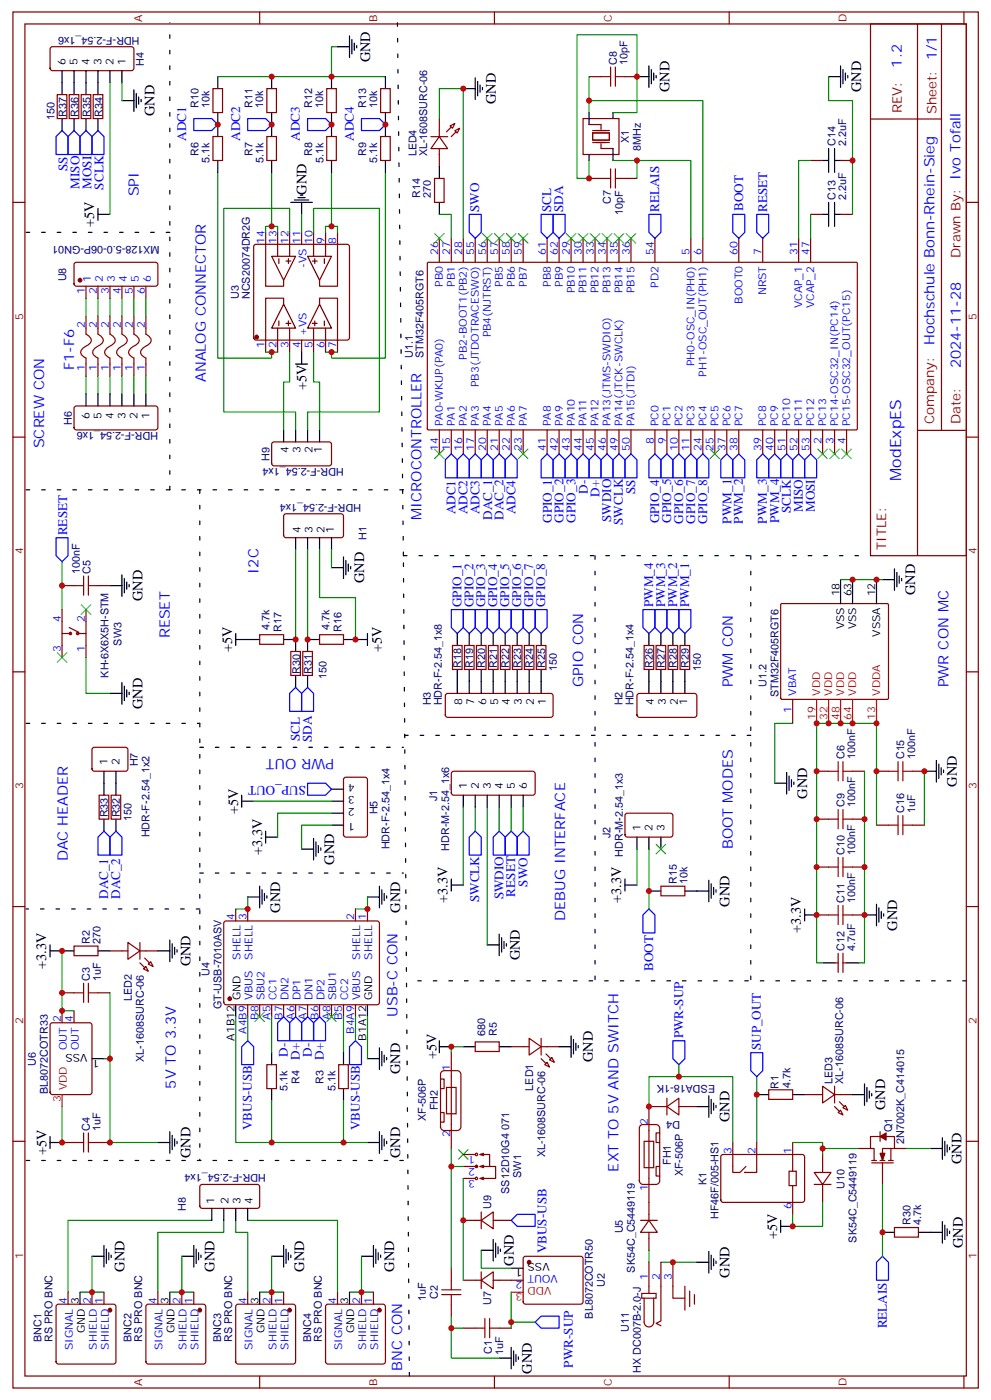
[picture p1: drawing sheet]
<svg xmlns="http://www.w3.org/2000/svg" width="292mm" height="412mm" viewBox="0 0 292 412" stroke-linecap="round" stroke-linejoin="round" font-family="sans-serif">
<defs><g id="words">
<text font-size="4.6" fill="#00f" x="265.4" y="141.6" transform="rotate(-90 265.4 141.6)">ModExpES</text>
<g font-size="4.2">
<text x="109" y="18.3" transform="rotate(-90 109 18.3)">GND</text>
<text x="197.2" y="27.2" transform="rotate(-90 197.2 27.2)">GND</text>
<text x="253.7" y="27.2" transform="rotate(-90 253.7 27.2)">GND</text>
<text x="45.5" y="34.2" transform="rotate(-90 45.5 34.2)">GND</text>
<text x="146.1" y="30.7" transform="rotate(-90 146.1 30.7)">GND</text>
<text x="90.2" y="57.3" transform="rotate(-90 90.2 57.3)">GND</text>
<text x="27.8" y="66.9" transform="rotate(-90 27.8 66.9)">+5V</text>
<text x="90.3" y="115" transform="rotate(-90 90.3 115)">+5V</text>
<text x="107.3" y="171.8" transform="rotate(-90 107.3 171.8)">GND</text>
<text x="42" y="177.1" transform="rotate(-90 42 177.1)">GND</text>
<text x="269.5" y="175.3" transform="rotate(-90 269.5 175.3)">GND</text>
<text x="68.4" y="192.2" transform="rotate(-90 68.4 192.2)">+5V</text>
<text x="112.5" y="192.2" transform="rotate(-90 112.5 192.2)">+5V</text>
<text x="42" y="208.8" transform="rotate(-90 42 208.8)">GND</text>
<text x="281.9" y="231.8" transform="rotate(-90 281.9 231.8)">GND</text>
<text x="70.1" y="239.8" transform="rotate(-90 70.1 239.8)">+5V</text>
<text x="237.8" y="235.3" transform="rotate(-90 237.8 235.3)">GND</text>
<text x="77.2" y="252" transform="rotate(-90 77.2 252)">+3.3V</text>
<text x="98.4" y="254.7" transform="rotate(-90 98.4 254.7)">GND</text>
<text x="82.5" y="268.8" transform="rotate(-90 82.5 268.8)">GND</text>
<text x="117.8" y="268.8" transform="rotate(-90 117.8 268.8)">GND</text>
<text x="131.8" y="266.1" transform="rotate(-90 131.8 266.1)">+3.3V</text>
<text x="183" y="266.1" transform="rotate(-90 183 266.1)">+3.3V</text>
<text x="214.8" y="267.1" transform="rotate(-90 214.8 267.1)">GND</text>
<text x="235.9" y="274.9" transform="rotate(-90 235.9 274.9)">+3.3V</text>
<text x="264.2" y="274.1" transform="rotate(-90 264.2 274.1)">GND</text>
<text x="13.6" y="285.5" transform="rotate(-90 13.6 285.5)">+3.3V</text>
<text x="56.1" y="284.7" transform="rotate(-90 56.1 284.7)">GND</text>
<text x="153.1" y="282.9" transform="rotate(-90 153.1 282.9)">GND</text>
<text x="117.9" y="316.4" transform="rotate(-90 117.9 316.4)">GND</text>
<text x="128.6" y="312.1" transform="rotate(-90 128.6 312.1)">+5V</text>
<text x="174.6" y="312.9" transform="rotate(-90 174.6 312.9)">GND</text>
<text x="260.7" y="327" transform="rotate(-90 260.7 327)">GND</text>
<text x="214.8" y="330.6" transform="rotate(-90 214.8 330.6)">GND</text>
<text x="13.7" y="340.3" transform="rotate(-90 13.7 340.3)">+5V</text>
<text x="56.1" y="341.1" transform="rotate(-90 56.1 341.1)">GND</text>
<text x="117.9" y="341.1" transform="rotate(-90 117.9 341.1)">GND</text>
<text x="283.2" y="342.9" transform="rotate(-90 283.2 342.9)">GND</text>
<text x="228.9" y="365" transform="rotate(-90 228.9 365)">+5V</text>
<text x="283.6" y="367.6" transform="rotate(-90 283.6 367.6)">GND</text>
<text x="36.7" y="374.6" transform="rotate(-90 36.7 374.6)">GND</text>
<text x="63.2" y="374.6" transform="rotate(-90 63.2 374.6)">GND</text>
<text x="89.6" y="374.6" transform="rotate(-90 89.6 374.6)">GND</text>
<text x="116.1" y="374.6" transform="rotate(-90 116.1 374.6)">GND</text>
<text x="151.4" y="372.9" transform="rotate(-90 151.4 372.9)">GND</text>
<text x="214.8" y="376.4" transform="rotate(-90 214.8 376.4)">GND</text>
<text x="156.6" y="404.6" transform="rotate(-90 156.6 404.6)">GND</text>
</g>
<g font-size="4.2" fill="#00f">
<text x="265.7" y="19.9" transform="rotate(-90 265.7 19.9)">1.2</text>
<text x="40.9" y="57.9" transform="rotate(-90 40.9 57.9)">SPI</text>
<text x="275.2" y="101.5" transform="rotate(-90 275.2 101.5)">Hochschule Bonn-Rhein-Sieg</text>
<text x="21.8" y="109" transform="rotate(-90 21.8 109)">F1-F6</text>
<text x="60.6" y="112.5" transform="rotate(-90 60.6 112.5)">ANALOG CONNECTOR</text>
<text x="283" y="108.4" transform="rotate(-90 283 108.4)">2024-11-28</text>
<text x="13" y="132.1" transform="rotate(-90 13 132.1)">SCREW CON</text>
<text x="124.1" y="153.1" transform="rotate(-90 124.1 153.1)">MICROCONTROLLER</text>
<text x="76.1" y="169" transform="rotate(-90 76.1 169)">I2C</text>
<text x="50" y="188.1" transform="rotate(-90 50 188.1)">RESET</text>
<text x="171.7" y="202.5" transform="rotate(-90 171.7 202.5)">GPIO CON</text>
<text x="215.8" y="202.5" transform="rotate(-90 215.8 202.5)">PWM CON</text>
<text x="279.3" y="202.5" transform="rotate(-90 279.3 202.5)">PWR CON MC</text>
<text x="98.5" y="223.4" transform="rotate(180 98.5 223.4)">PWR OUT</text>
<text x="215.8" y="250.1" transform="rotate(-90 215.8 250.1)">BOOT MODES</text>
<text x="19.9" y="253.8" transform="rotate(-90 19.9 253.8)">DAC HEADER</text>
<text x="166.4" y="271.3" transform="rotate(-90 166.4 271.3)">DEBUG INTERFACE</text>
<text x="117.1" y="299.5" transform="rotate(-90 117.1 299.5)">USB-C CON</text>
<text x="51.8" y="320.7" transform="rotate(-90 51.8 320.7)">5V TO 3.3V</text>
<text x="182.2" y="345.1" transform="rotate(-90 182.2 345.1)">EXT TO 5V AND SWITCH</text>
<text x="118.5" y="403.8" transform="rotate(-90 118.5 403.8)">BNC CON</text>
</g>
<g font-size="3.9" fill="#800">
<text x="265.7" y="33.3" transform="rotate(-90 265.7 33.3)">REV:</text>
<text x="275.8" y="33.6" transform="rotate(-90 275.8 33.6)">Sheet: 1/1</text>
<text x="282.9" y="76" transform="rotate(-90 282.9 76)">Drawn By: Ivo Tofall</text>
<text x="275.2" y="125" transform="rotate(-90 275.2 125)">Company:</text>
<text x="282.9" y="125" transform="rotate(-90 282.9 125)">Date:</text>
<text x="261" y="161.9" transform="rotate(-90 261 161.9)">TITLE:</text>
</g>
<g font-size="3.9" fill="#00f">
<text x="54.8" y="41.5" transform="rotate(-90 54.8 41.5)">ADC1</text>
<text x="70.7" y="41.5" transform="rotate(-90 70.7 41.5)">ADC2</text>
<text x="88.3" y="41.5" transform="rotate(-90 88.3 41.5)">ADC3</text>
<text x="104.2" y="41.5" transform="rotate(-90 104.2 41.5)">ADC4</text>
<text x="19.9" y="50.4" transform="rotate(-90 19.9 50.4)">SS</text>
<text x="23.4" y="55.6" transform="rotate(-90 23.4 55.6)">MISO</text>
<text x="26.9" y="55.6" transform="rotate(-90 26.9 55.6)">MOSI</text>
<text x="30.4" y="55.8" transform="rotate(-90 30.4 55.8)">SCLK</text>
<text x="141.2" y="62.4" transform="rotate(-90 141.2 62.4)">SWO</text>
<text x="162.3" y="62.4" transform="rotate(-90 162.3 62.4)">SCL</text>
<text x="165.9" y="62.5" transform="rotate(-90 165.9 62.5)">SDA</text>
<text x="194.2" y="62.4" transform="rotate(-90 194.2 62.4)">RELAIS</text>
<text x="218.9" y="62.2" transform="rotate(-90 218.9 62.2)">BOOT</text>
<text x="225.9" y="62.4" transform="rotate(-90 225.9 62.4)">RESET</text>
<text x="173.1" y="145.4" transform="rotate(-90 173.1 145.4)">D-</text>
<text x="176.6" y="146.4" transform="rotate(-90 176.6 146.4)">D+</text>
<text x="187.1" y="145.7" transform="rotate(-90 187.1 145.7)">SS</text>
<text x="134.2" y="151.6" transform="rotate(-90 134.2 151.6)">ADC1</text>
<text x="137.7" y="151.6" transform="rotate(-90 137.7 151.6)">ADC2</text>
<text x="141.3" y="151.6" transform="rotate(-90 141.3 151.6)">ADC3</text>
<text x="144.9" y="153.2" transform="rotate(-90 144.9 153.2)">DAC_1</text>
<text x="148.3" y="153.2" transform="rotate(-90 148.3 153.2)">DAC_2</text>
<text x="151.8" y="151.6" transform="rotate(-90 151.8 151.6)">ADC4</text>
<text x="162.6" y="154" transform="rotate(-90 162.6 154)">GPIO_1</text>
<text x="165.9" y="154" transform="rotate(-90 165.9 154)">GPIO_2</text>
<text x="169.5" y="154" transform="rotate(-90 169.5 154)">GPIO_3</text>
<text x="180.1" y="153.8" transform="rotate(-90 180.1 153.8)">SWDIO</text>
<text x="183.5" y="154.6" transform="rotate(-90 183.5 154.6)">SWCLK</text>
<text x="194.2" y="154.2" transform="rotate(-90 194.2 154.2)">GPIO_4</text>
<text x="197.7" y="154" transform="rotate(-90 197.7 154)">GPIO_5</text>
<text x="201.2" y="154.2" transform="rotate(-90 201.2 154.2)">GPIO_6</text>
<text x="204.8" y="154.2" transform="rotate(-90 204.8 154.2)">GPIO_7</text>
<text x="208.3" y="154.2" transform="rotate(-90 208.3 154.2)">GPIO_8</text>
<text x="215.4" y="154.2" transform="rotate(-90 215.4 154.2)">PWM_1</text>
<text x="218.8" y="154.2" transform="rotate(-90 218.8 154.2)">PWM_2</text>
<text x="225.9" y="154.2" transform="rotate(-90 225.9 154.2)">PWM_3</text>
<text x="229.4" y="154.1" transform="rotate(-90 229.4 154.1)">PWM_4</text>
<text x="233" y="151.1" transform="rotate(-90 233 151.1)">SCLK</text>
<text x="236.5" y="150.9" transform="rotate(-90 236.5 150.9)">MISO</text>
<text x="240" y="150.9" transform="rotate(-90 240 150.9)">MOSI</text>
<text x="19.8" y="157.7" transform="rotate(-90 19.8 157.7)">RESET</text>
<text x="135.9" y="178.9" transform="rotate(-90 135.9 178.9)">GPIO_1</text>
<text x="139.4" y="178.9" transform="rotate(-90 139.4 178.9)">GPIO_2</text>
<text x="142.9" y="178.9" transform="rotate(-90 142.9 178.9)">GPIO_3</text>
<text x="146.5" y="178.9" transform="rotate(-90 146.5 178.9)">GPIO_4</text>
<text x="150" y="178.9" transform="rotate(-90 150 178.9)">GPIO_5</text>
<text x="153.5" y="178.9" transform="rotate(-90 153.5 178.9)">GPIO_6</text>
<text x="157.1" y="178.9" transform="rotate(-90 157.1 178.9)">GPIO_7</text>
<text x="160.6" y="178.9" transform="rotate(-90 160.6 178.9)">GPIO_8</text>
<text x="192.4" y="178.9" transform="rotate(-90 192.4 178.9)">PWM_4</text>
<text x="195.9" y="178.9" transform="rotate(-90 195.9 178.9)">PWM_3</text>
<text x="199.4" y="178.9" transform="rotate(-90 199.4 178.9)">PWM_2</text>
<text x="203" y="178.9" transform="rotate(-90 203 178.9)">PWM_1</text>
<text x="88.3" y="218.3" transform="rotate(-90 88.3 218.3)">SCL</text>
<text x="91.9" y="218.6" transform="rotate(-90 91.9 218.6)">SDA</text>
<text x="90.1" y="231.4" transform="rotate(180 90.1 231.4)">SUP_OUT</text>
<text x="155.4" y="261.2" transform="rotate(-90 155.4 261.2)">SWO</text>
<text x="31.9" y="264.8" transform="rotate(-90 31.9 264.8)">DAC_1</text>
<text x="35.4" y="264.8" transform="rotate(-90 35.4 264.8)">DAC_2</text>
<text x="141.1" y="265.8" transform="rotate(-90 141.1 265.8)">SWCLK</text>
<text x="148.3" y="264.9" transform="rotate(-90 148.3 264.9)">SWDIO</text>
<text x="151.7" y="264.1" transform="rotate(-90 151.7 264.1)">RESET</text>
<text x="192.4" y="286" transform="rotate(-90 192.4 286)">BOOT</text>
<text x="201.2" y="305.9" transform="rotate(-90 201.2 305.9)">PWR-SUP</text>
<text x="84.8" y="311.2" transform="rotate(-90 84.8 311.2)">D-</text>
<text x="91.8" y="311.2" transform="rotate(-90 91.8 311.2)">D-</text>
<text x="224.1" y="309.4" transform="rotate(-90 224.1 309.4)">SUP_OUT</text>
<text x="88.3" y="312.1" transform="rotate(-90 88.3 312.1)">D+</text>
<text x="95.4" y="312.1" transform="rotate(-90 95.4 312.1)">D+</text>
<text x="74.2" y="332.9" transform="rotate(-90 74.2 332.9)">VBUS-USB</text>
<text x="106" y="332.9" transform="rotate(-90 106 332.9)">VBUS-USB</text>
<text x="161" y="369.2" transform="rotate(-90 161 369.2)">VBUS-USB</text>
<text x="261.2" y="391.3" transform="rotate(-90 261.2 391.3)">RELAIS</text>
<text x="168.8" y="402.9" transform="rotate(-90 168.8 402.9)">PWR-SUP</text>
</g>
<g font-size="3.2" fill="#000080">
<text x="41.1" y="10.9" transform="rotate(180 41.1 10.9)">HDR-F-2.54_1x6</text>
<text x="42.3" y="19.4" transform="rotate(-90 42.3 19.4)">H4</text>
<text x="181.7" y="19.1" transform="rotate(-90 181.7 19.1)">C8</text>
<text x="184.9" y="19.1" transform="rotate(-90 184.9 19.1)">10pF</text>
<text x="16.1" y="35.4" transform="rotate(-90 16.1 35.4)">150</text>
<text x="19.6" y="34.4" transform="rotate(-90 19.6 34.4)">R37</text>
<text x="23.1" y="34.4" transform="rotate(-90 23.1 34.4)">R36</text>
<text x="26.7" y="34.4" transform="rotate(-90 26.7 34.4)">R35</text>
<text x="30.2" y="34.4" transform="rotate(-90 30.2 34.4)">R34</text>
<text x="58.5" y="31.7" transform="rotate(-90 58.5 31.7)">R10</text>
<text x="61.7" y="31.7" transform="rotate(-90 61.7 31.7)">10k</text>
<text x="74.4" y="31.7" transform="rotate(-90 74.4 31.7)">R11</text>
<text x="77.5" y="31.7" transform="rotate(-90 77.5 31.7)">10k</text>
<text x="92" y="31.7" transform="rotate(-90 92 31.7)">R12</text>
<text x="95.2" y="31.7" transform="rotate(-90 95.2 31.7)">10k</text>
<text x="107.9" y="31.7" transform="rotate(-90 107.9 31.7)">R13</text>
<text x="111.1" y="31.7" transform="rotate(-90 111.1 31.7)">10k</text>
<text x="58.5" y="45.9" transform="rotate(-90 58.5 45.9)">R6</text>
<text x="74.3" y="45.9" transform="rotate(-90 74.3 45.9)">R7</text>
<text x="92" y="45.9" transform="rotate(-90 92 45.9)">R8</text>
<text x="107.8" y="45.9" transform="rotate(-90 107.8 45.9)">R9</text>
<text x="122.7" y="46.1" transform="rotate(-90 122.7 46.1)">LED4</text>
<text x="125.9" y="46.1" transform="rotate(-90 125.9 46.1)">XL-1608SURC-06</text>
<text x="185.2" y="42.2" transform="rotate(-90 185.2 42.2)">X1</text>
<text x="188.7" y="44.5" transform="rotate(-90 188.7 44.5)">8MHz</text>
<text x="246" y="43" transform="rotate(-90 246 43)">C14</text>
<text x="249.3" y="43" transform="rotate(-90 249.3 43)">2.2uF</text>
<text x="61.8" y="48.1" transform="rotate(-90 61.8 48.1)">5.1k</text>
<text x="77.6" y="48.1" transform="rotate(-90 77.6 48.1)">5.1k</text>
<text x="95.3" y="48.1" transform="rotate(-90 95.3 48.1)">5.1k</text>
<text x="111.1" y="48.1" transform="rotate(-90 111.1 48.1)">5.1k</text>
<text x="123.8" y="58.2" transform="rotate(-90 123.8 58.2)">R14</text>
<text x="126.9" y="58.2" transform="rotate(-90 126.9 58.2)">270</text>
<text x="179.9" y="60" transform="rotate(-90 179.9 60)">C7</text>
<text x="246" y="58.9" transform="rotate(-90 246 58.9)">C13</text>
<text x="249.3" y="58.9" transform="rotate(-90 249.3 58.9)">2.2uF</text>
<text x="183.4" y="63.4" transform="rotate(-90 183.4 63.4)">10pF</text>
<text x="47" y="72.6" transform="rotate(180 47 72.6)">MX128-5.0-06P-GN01</text>
<text x="19.4" y="82.9" transform="rotate(-90 19.4 82.9)">U8</text>
<text x="70.3" y="88.1" transform="rotate(-90 70.3 88.1)">U3</text>
<text x="73.6" y="88.1" transform="rotate(-90 73.6 88.1)">NCS20074DR2G</text>
<text x="121.6" y="105.5" transform="rotate(-90 121.6 105.5)">U1.1</text>
<text x="124.7" y="105.5" transform="rotate(-90 124.7 105.5)">STM32F405RGT6</text>
<text x="21.2" y="125.2" transform="rotate(-90 21.2 125.2)">H6</text>
<text x="46.6" y="127.3" transform="rotate(180 46.6 127.3)">HDR-F-2.54_1x6</text>
<text x="79.4" y="135.8" transform="rotate(-90 79.4 135.8)">H9</text>
<text x="101.3" y="137.9" transform="rotate(180 101.3 137.9)">HDR-F-2.54_1x4</text>
<text x="106.4" y="148.5" transform="rotate(180 106.4 148.5)">HDR-F-2.54_1x4</text>
<text x="107.9" y="158.9" transform="rotate(-90 107.9 158.9)">H1</text>
<text x="23.5" y="169" transform="rotate(-90 23.5 169)">100nF</text>
<text x="26.7" y="169" transform="rotate(-90 26.7 169)">C5</text>
<text x="79.4" y="185.7" transform="rotate(-90 79.4 185.7)">4.7k</text>
<text x="97" y="185.7" transform="rotate(-90 97 185.7)">4.7k</text>
<text x="35.8" y="190.2" transform="rotate(-90 35.8 190.2)">SW3</text>
<text x="82.9" y="186.1" transform="rotate(-90 82.9 186.1)">R17</text>
<text x="100.5" y="186.1" transform="rotate(-90 100.5 186.1)">R16</text>
<text x="135.8" y="196.7" transform="rotate(-90 135.8 196.7)">R18</text>
<text x="139.4" y="196.7" transform="rotate(-90 139.4 196.7)">R19</text>
<text x="142.9" y="196.7" transform="rotate(-90 142.9 196.7)">R20</text>
<text x="146.4" y="196.7" transform="rotate(-90 146.4 196.7)">R21</text>
<text x="149.9" y="196.7" transform="rotate(-90 149.9 196.7)">R22</text>
<text x="153.5" y="196.7" transform="rotate(-90 153.5 196.7)">R23</text>
<text x="157" y="196.7" transform="rotate(-90 157 196.7)">R24</text>
<text x="160.5" y="196.7" transform="rotate(-90 160.5 196.7)">R25</text>
<text x="164.1" y="197.7" transform="rotate(-90 164.1 197.7)">150</text>
<text x="192.3" y="196.7" transform="rotate(-90 192.3 196.7)">R26</text>
<text x="195.8" y="196.7" transform="rotate(-90 195.8 196.7)">R27</text>
<text x="199.3" y="196.7" transform="rotate(-90 199.3 196.7)">R28</text>
<text x="202.9" y="196.7" transform="rotate(-90 202.9 196.7)">R29</text>
<text x="206.4" y="197.7" transform="rotate(-90 206.4 197.7)">150</text>
<text x="32" y="199.6" transform="rotate(-90 32 199.6)">KH-6X6X5H-STM</text>
<text x="88.4" y="198.5" transform="rotate(-90 88.4 198.5)">R30</text>
<text x="91.9" y="198.5" transform="rotate(-90 91.9 198.5)">R31</text>
<text x="96.1" y="199.9" transform="rotate(-90 96.1 199.9)">150</text>
<text x="225.8" y="202.4" transform="rotate(-90 225.8 202.4)">U1.2</text>
<text x="126.9" y="207.8" transform="rotate(-90 126.9 207.8)">H3</text>
<text x="130.1" y="207.8" transform="rotate(-90 130.1 207.8)">HDR-F-2.54_1x8</text>
<text x="183.4" y="207.8" transform="rotate(-90 183.4 207.8)">H2</text>
<text x="186.5" y="207.8" transform="rotate(-90 186.5 207.8)">HDR-F-2.54_1x4</text>
<text x="229.3" y="205.4" transform="rotate(-90 229.3 205.4)">STM32F405RGT6</text>
<text x="40.6" y="225.8" transform="rotate(-90 40.6 225.8)">H7</text>
<text x="248.7" y="223.7" transform="rotate(-90 248.7 223.7)">C6</text>
<text x="251.9" y="223.7" transform="rotate(-90 251.9 223.7)">100nF</text>
<text x="266.3" y="223.7" transform="rotate(-90 266.3 223.7)">C15</text>
<text x="269.5" y="223.7" transform="rotate(-90 269.5 223.7)">100nF</text>
<text x="111.2" y="239.9" transform="rotate(-90 111.2 239.9)">H5</text>
<text x="128.8" y="236" transform="rotate(-90 128.8 236)">J1</text>
<text x="248.7" y="237.8" transform="rotate(-90 248.7 237.8)">C9</text>
<text x="251.9" y="237.8" transform="rotate(-90 251.9 237.8)">100nF</text>
<text x="266.3" y="239.5" transform="rotate(-90 266.3 239.5)">C16</text>
<text x="269.5" y="239.5" transform="rotate(-90 269.5 239.5)">1uF</text>
<text x="31.8" y="240.8" transform="rotate(-90 31.8 240.8)">R33</text>
<text x="35.3" y="240.8" transform="rotate(-90 35.3 240.8)">R32</text>
<text x="38.7" y="241.8" transform="rotate(-90 38.7 241.8)">150</text>
<text x="44" y="246.7" transform="rotate(-90 44 246.7)">HDR-F-2.54_1x2</text>
<text x="114.7" y="250.2" transform="rotate(-90 114.7 250.2)">HDR-F-2.54_1x4</text>
<text x="132.3" y="250.6" transform="rotate(-90 132.3 250.6)">HDR-M-2.54_1x6</text>
<text x="179.8" y="246.9" transform="rotate(-90 179.8 246.9)">J2</text>
<text x="248.7" y="251.9" transform="rotate(-90 248.7 251.9)">C10</text>
<text x="251.9" y="251.9" transform="rotate(-90 251.9 251.9)">100nF</text>
<text x="183.4" y="252.3" transform="rotate(-90 183.4 252.3)">HDR-M-2.54_1x3</text>
<text x="199.3" y="260.3" transform="rotate(-90 199.3 260.3)">R15</text>
<text x="202.5" y="260.3" transform="rotate(-90 202.5 260.3)">10k</text>
<text x="248.7" y="266" transform="rotate(-90 248.7 266)">C11</text>
<text x="251.9" y="266" transform="rotate(-90 251.9 266)">100nF</text>
<text x="26.5" y="278" transform="rotate(-90 26.5 278)">R2</text>
<text x="29.6" y="278" transform="rotate(-90 29.6 278)">270</text>
<text x="248.7" y="280.1" transform="rotate(-90 248.7 280.1)">C12</text>
<text x="251.9" y="280.1" transform="rotate(-90 251.9 280.1)">4.7uF</text>
<text x="61.7" y="287.5" transform="rotate(-90 61.7 287.5)">U4</text>
<text x="26.5" y="288.9" transform="rotate(-90 26.5 288.9)">C3</text>
<text x="29.7" y="288.9" transform="rotate(-90 29.7 288.9)">1uF</text>
<text x="38.8" y="294.8" transform="rotate(-90 38.8 294.8)">LED2</text>
<text x="65.2" y="297.3" transform="rotate(-90 65.2 297.3)">GT-USB-7010ASV</text>
<text x="142.9" y="305.3" transform="rotate(-90 142.9 305.3)">680</text>
<text x="146.4" y="305.1" transform="rotate(-90 146.4 305.1)">R5</text>
<text x="10.6" y="314" transform="rotate(-90 10.6 314)">U6</text>
<text x="42.3" y="312.7" transform="rotate(-90 42.3 312.7)">XL-1608SURC-06</text>
<text x="14.1" y="322.3" transform="rotate(-90 14.1 322.3)">BL8072COTR33</text>
<text x="84.7" y="321.5" transform="rotate(-90 84.7 321.5)">5.1k</text>
<text x="88.2" y="319.3" transform="rotate(-90 88.2 319.3)">R4</text>
<text x="95.3" y="319.3" transform="rotate(-90 95.3 319.3)">R3</text>
<text x="98.8" y="321.5" transform="rotate(-90 98.8 321.5)">5.1k</text>
<text x="157" y="321.3" transform="rotate(-90 157 321.3)">LED1</text>
<text x="210.6" y="319.6" transform="rotate(180 210.6 319.6)">ESDA18-1K</text>
<text x="229.3" y="320.7" transform="rotate(-90 229.3 320.7)">R1</text>
<text x="232.8" y="320.4" transform="rotate(-90 232.8 320.4)">4.7k</text>
<text x="245.2" y="319.3" transform="rotate(-90 245.2 319.3)">LED3</text>
<text x="248.4" y="319.3" transform="rotate(-90 248.4 319.3)">XL-1608SURC-06</text>
<text x="129" y="327.1" transform="rotate(-90 129 327.1)">FH2</text>
<text x="26.5" y="333" transform="rotate(-90 26.5 333)">C4</text>
<text x="29.6" y="333" transform="rotate(-90 29.6 333)">1uF</text>
<text x="125.4" y="330.3" transform="rotate(-90 125.4 330.3)">XF-506P</text>
<text x="200.3" y="330.1" transform="rotate(180 200.3 330.1)">D4</text>
<text x="262.8" y="333.5" transform="rotate(-90 262.8 333.5)">Q1</text>
<text x="160.5" y="341" transform="rotate(-90 160.5 341)">XL-1608SURC-06</text>
<text x="266.3" y="336.9" transform="rotate(-90 266.3 336.9)">2N7002K_C414015</text>
<text x="78.3" y="346" transform="rotate(180 78.3 346)">HDR-F-2.54_1x4</text>
<text x="153.5" y="346.9" transform="rotate(-90 153.5 346.9)">SW1</text>
<text x="197.6" y="343.2" transform="rotate(-90 197.6 343.2)">FH1</text>
<text x="201.1" y="346.5" transform="rotate(-90 201.1 346.5)">XF-506P</text>
<text x="149.9" y="351.6" transform="rotate(-90 149.9 351.6)">SS12D10G4 071</text>
<text x="208.1" y="349.1" transform="rotate(-90 208.1 349.1)">K1</text>
<text x="248.7" y="350.2" transform="rotate(-90 248.7 350.2)">U10</text>
<text x="54.7" y="356.6" transform="rotate(-90 54.7 356.6)">H8</text>
<text x="144.7" y="356.1" transform="rotate(-90 144.7 356.1)">U9</text>
<text x="211.7" y="359.1" transform="rotate(-90 211.7 359.1)">HF46F/005-HS1</text>
<text x="183.4" y="363.4" transform="rotate(-90 183.4 363.4)">U5</text>
<text x="268.2" y="360.9" transform="rotate(-90 268.2 360.9)">R30</text>
<text x="271.3" y="360.9" transform="rotate(-90 271.3 360.9)">4.7k</text>
<text x="252.2" y="366" transform="rotate(-90 252.2 366)">SK54C_C5449119</text>
<text x="187" y="374.9" transform="rotate(-90 187 374.9)">SK54C_C5449119</text>
<text x="125.5" y="383.3" transform="rotate(-90 125.5 383.3)">1uF</text>
<text x="129" y="382.6" transform="rotate(-90 129 382.6)">C2</text>
<text x="178.2" y="379.1" transform="rotate(-90 178.2 379.1)">U2</text>
<text x="144.7" y="384.4" transform="rotate(-90 144.7 384.4)">U7</text>
<text x="174.6" y="388.4" transform="rotate(-90 174.6 388.4)">BL8072COTR50</text>
<text x="12.2" y="395.3" transform="rotate(-90 12.2 395.3)">BNC1</text>
<text x="15.5" y="395.3" transform="rotate(-90 15.5 395.3)">RS PRO BNC</text>
<text x="38.7" y="395.3" transform="rotate(-90 38.7 395.3)">BNC2</text>
<text x="41.9" y="395.3" transform="rotate(-90 41.9 395.3)">RS PRO BNC</text>
<text x="65.2" y="395.3" transform="rotate(-90 65.2 395.3)">BNC3</text>
<text x="68.4" y="395.3" transform="rotate(-90 68.4 395.3)">RS PRO BNC</text>
<text x="91.6" y="395.3" transform="rotate(-90 91.6 395.3)">BNC4</text>
<text x="94.8" y="395.3" transform="rotate(-90 94.8 395.3)">RS PRO BNC</text>
<text x="185.2" y="392.4" transform="rotate(-90 185.2 392.4)">U11</text>
<text x="144.9" y="398.8" transform="rotate(-90 144.9 398.8)">C1</text>
<text x="148.2" y="399.2" transform="rotate(-90 148.2 399.2)">1uF</text>
<text x="188.7" y="404.4" transform="rotate(-90 188.7 404.4)">HX DC007B-2.0-J</text>
</g>
<g font-size="3.2" fill="#800">
<text x="41.9" y="6.5" transform="rotate(-90 41.9 6.5)">A</text>
<text x="111.1" y="6.5" transform="rotate(-90 111.1 6.5)">B</text>
<text x="180.2" y="6.5" transform="rotate(-90 180.2 6.5)">C</text>
<text x="249.3" y="6.5" transform="rotate(-90 249.3 6.5)">D</text>
<text x="6.8" y="94.2" transform="rotate(-90 6.8 94.2)">5</text>
<text x="287.6" y="94.2" transform="rotate(-90 287.6 94.2)">5</text>
<text x="6.8" y="163.3" transform="rotate(-90 6.8 163.3)">4</text>
<text x="287.6" y="163.3" transform="rotate(-90 287.6 163.3)">4</text>
<text x="6.8" y="232.5" transform="rotate(-90 6.8 232.5)">3</text>
<text x="287.6" y="232.5" transform="rotate(-90 287.6 232.5)">3</text>
<text x="6.8" y="301.6" transform="rotate(-90 6.8 301.6)">2</text>
<text x="287.6" y="301.6" transform="rotate(-90 287.6 301.6)">2</text>
<text x="6.8" y="370.8" transform="rotate(-90 6.8 370.8)">1</text>
<text x="287.6" y="370.8" transform="rotate(-90 287.6 370.8)">1</text>
<text x="41.9" y="408.3" transform="rotate(-90 41.9 408.3)">A</text>
<text x="111.1" y="408.3" transform="rotate(-90 111.1 408.3)">B</text>
<text x="180.2" y="408.3" transform="rotate(-90 180.2 408.3)">C</text>
<text x="249.3" y="408.3" transform="rotate(-90 249.3 408.3)">D</text>
</g>
<g font-size="3.2">
<text x="19.3" y="19.1" transform="rotate(-90 19.3 19.1)">6</text>
<text x="22.9" y="19.1" transform="rotate(-90 22.9 19.1)">5</text>
<text x="26.4" y="19.1" transform="rotate(-90 26.4 19.1)">4</text>
<text x="29.9" y="19.1" transform="rotate(-90 29.9 19.1)">3</text>
<text x="33.4" y="19.1" transform="rotate(-90 33.4 19.1)">2</text>
<text x="37" y="19.1" transform="rotate(-90 37 19.1)">1</text>
<text x="26.4" y="123.4" transform="rotate(-90 26.4 123.4)">6</text>
<text x="29.9" y="123.4" transform="rotate(-90 29.9 123.4)">5</text>
<text x="33.4" y="123.4" transform="rotate(-90 33.4 123.4)">4</text>
<text x="37" y="123.4" transform="rotate(-90 37 123.4)">3</text>
<text x="40.5" y="123.4" transform="rotate(-90 40.5 123.4)">2</text>
<text x="44" y="123.4" transform="rotate(-90 44 123.4)">1</text>
<text x="84.9" y="133.5" transform="rotate(-90 84.9 133.5)">4</text>
<text x="88.5" y="133.5" transform="rotate(-90 88.5 133.5)">3</text>
<text x="92" y="133.5" transform="rotate(-90 92 133.5)">2</text>
<text x="94.8" y="133.5" transform="rotate(-90 94.8 133.5)">1</text>
<text x="88.5" y="157.1" transform="rotate(-90 88.5 157.1)">4</text>
<text x="92" y="157.1" transform="rotate(-90 92 157.1)">3</text>
<text x="95.5" y="157.1" transform="rotate(-90 95.5 157.1)">2</text>
<text x="98.4" y="157.1" transform="rotate(-90 98.4 157.1)">1</text>
<text x="247.2" y="175.7" transform="rotate(-90 247.2 175.7)">18</text>
<text x="250.8" y="175.7" transform="rotate(-90 250.8 175.7)">63</text>
<text x="257.8" y="175.7" transform="rotate(-90 257.8 175.7)">12</text>
<text x="248.6" y="185.4" transform="rotate(-90 248.6 185.4)">VSS</text>
<text x="252.2" y="185.4" transform="rotate(-90 252.2 185.4)">VSS</text>
<text x="259.2" y="187.5" transform="rotate(-90 259.2 187.5)">VSSA</text>
<text x="136.1" y="207.6" transform="rotate(-90 136.1 207.6)">8</text>
<text x="139.6" y="207.6" transform="rotate(-90 139.6 207.6)">7</text>
<text x="143.2" y="207.6" transform="rotate(-90 143.2 207.6)">6</text>
<text x="146.7" y="207.6" transform="rotate(-90 146.7 207.6)">5</text>
<text x="150.2" y="207.6" transform="rotate(-90 150.2 207.6)">4</text>
<text x="153.7" y="207.6" transform="rotate(-90 153.7 207.6)">3</text>
<text x="157.3" y="207.6" transform="rotate(-90 157.3 207.6)">2</text>
<text x="160.8" y="207.6" transform="rotate(-90 160.8 207.6)">1</text>
<text x="192.5" y="207.6" transform="rotate(-90 192.5 207.6)">4</text>
<text x="196.1" y="207.6" transform="rotate(-90 196.1 207.6)">3</text>
<text x="199.6" y="207.6" transform="rotate(-90 199.6 207.6)">2</text>
<text x="202.4" y="207.6" transform="rotate(-90 202.4 207.6)">1</text>
<text x="31.7" y="225.4" transform="rotate(-90 31.7 225.4)">1</text>
<text x="35.2" y="225.4" transform="rotate(-90 35.2 225.4)">2</text>
<text x="104.5" y="231.1" transform="rotate(180 104.5 231.1)">4</text>
<text x="137.5" y="232.5" transform="rotate(-90 137.5 232.5)">1</text>
<text x="141" y="232.5" transform="rotate(-90 141 232.5)">2</text>
<text x="144.6" y="232.5" transform="rotate(-90 144.6 232.5)">3</text>
<text x="148.1" y="232.5" transform="rotate(-90 148.1 232.5)">4</text>
<text x="151.6" y="232.5" transform="rotate(-90 151.6 232.5)">5</text>
<text x="155.2" y="232.5" transform="rotate(-90 155.2 232.5)">6</text>
<text x="104.5" y="238.1" transform="rotate(180 104.5 238.1)">2</text>
<text x="104.5" y="234.6" transform="rotate(180 104.5 234.6)">3</text>
<text x="104.5" y="242.4" transform="rotate(180 104.5 242.4)">1</text>
<text x="188.7" y="244.8" transform="rotate(-90 188.7 244.8)">1</text>
<text x="192.2" y="244.8" transform="rotate(-90 192.2 244.8)">2</text>
<text x="195.7" y="244.8" transform="rotate(-90 195.7 244.8)">3</text>
<text x="70.8" y="294.7" transform="rotate(-90 70.8 294.7)">GND</text>
<text x="109.6" y="294.7" transform="rotate(-90 109.6 294.7)">GND</text>
<text x="25.8" y="310.4" transform="rotate(180 25.8 310.4)">VSS</text>
<text x="69.1" y="306.5" transform="rotate(-90 69.1 306.5)">A1B12</text>
<text x="107.9" y="306.5" transform="rotate(-90 107.9 306.5)">B1A12</text>
<text x="29.3" y="312.2" transform="rotate(180 29.3 312.2)">1</text>
<text x="63.1" y="354.6" transform="rotate(-90 63.1 354.6)">1</text>
<text x="67.3" y="354.6" transform="rotate(-90 67.3 354.6)">2</text>
<text x="70.8" y="354.6" transform="rotate(-90 70.8 354.6)">3</text>
<text x="74.4" y="354.6" transform="rotate(-90 74.4 354.6)">4</text>
<text x="153.9" y="373.9" transform="rotate(180 153.9 373.9)">1</text>
<text x="161.9" y="372.2" transform="rotate(180 161.9 372.2)">VSS</text>
<text x="23.2" y="384" transform="rotate(-90 23.2 384)">3</text>
<text x="49.7" y="384" transform="rotate(-90 49.7 384)">3</text>
<text x="76.1" y="384" transform="rotate(-90 76.1 384)">3</text>
<text x="102.6" y="384" transform="rotate(-90 102.6 384)">3</text>
<text x="25" y="392.8" transform="rotate(-90 25 392.8)">GND</text>
<text x="51.4" y="392.8" transform="rotate(-90 51.4 392.8)">GND</text>
<text x="77.9" y="392.8" transform="rotate(-90 77.9 392.8)">GND</text>
<text x="104.4" y="392.8" transform="rotate(-90 104.4 392.8)">GND</text>
</g>
<g font-size="3.2" fill="#00f">
<text x="77.9" y="71.8" transform="rotate(-90 77.9 71.8)">14</text>
<text x="81.4" y="71.8" transform="rotate(-90 81.4 71.8)">13</text>
<text x="84.9" y="71.8" transform="rotate(-90 84.9 71.8)">12</text>
<text x="88.5" y="71.8" transform="rotate(-90 88.5 71.8)">11</text>
<text x="92" y="71.8" transform="rotate(-90 92 71.8)">10</text>
<text x="95.5" y="71.8" transform="rotate(-90 95.5 71.8)">9</text>
<text x="99.1" y="71.8" transform="rotate(-90 99.1 71.8)">8</text>
<text x="129" y="75.1" transform="rotate(-90 129 75.1)">26</text>
<text x="132.6" y="75.1" transform="rotate(-90 132.6 75.1)">27</text>
<text x="136.1" y="75.1" transform="rotate(-90 136.1 75.1)">28</text>
<text x="139.6" y="75.1" transform="rotate(-90 139.6 75.1)">55</text>
<text x="143.2" y="75.1" transform="rotate(-90 143.2 75.1)">56</text>
<text x="146.7" y="75.1" transform="rotate(-90 146.7 75.1)">57</text>
<text x="150.2" y="75.1" transform="rotate(-90 150.2 75.1)">58</text>
<text x="153.7" y="75.1" transform="rotate(-90 153.7 75.1)">59</text>
<text x="160.8" y="75.1" transform="rotate(-90 160.8 75.1)">61</text>
<text x="164.3" y="75.1" transform="rotate(-90 164.3 75.1)">62</text>
<text x="167.9" y="75.1" transform="rotate(-90 167.9 75.1)">29</text>
<text x="171.4" y="75.1" transform="rotate(-90 171.4 75.1)">30</text>
<text x="174.9" y="75.1" transform="rotate(-90 174.9 75.1)">33</text>
<text x="178.4" y="75.1" transform="rotate(-90 178.4 75.1)">34</text>
<text x="182" y="75.1" transform="rotate(-90 182 75.1)">35</text>
<text x="185.5" y="75.1" transform="rotate(-90 185.5 75.1)">36</text>
<text x="192.5" y="75.1" transform="rotate(-90 192.5 75.1)">54</text>
<text x="203.1" y="75.1" transform="rotate(-90 203.1 75.1)">5</text>
<text x="206.7" y="75.1" transform="rotate(-90 206.7 75.1)">6</text>
<text x="217.2" y="75.1" transform="rotate(-90 217.2 75.1)">60</text>
<text x="224.3" y="75.1" transform="rotate(-90 224.3 75.1)">7</text>
<text x="234.9" y="75.1" transform="rotate(-90 234.9 75.1)">31</text>
<text x="238.4" y="75.1" transform="rotate(-90 238.4 75.1)">47</text>
<text x="26.7" y="83" transform="rotate(-90 26.7 83)">1</text>
<text x="30.3" y="83" transform="rotate(-90 30.3 83)">2</text>
<text x="33.8" y="83" transform="rotate(-90 33.8 83)">3</text>
<text x="37.3" y="83" transform="rotate(-90 37.3 83)">4</text>
<text x="40.9" y="83" transform="rotate(-90 40.9 83)">5</text>
<text x="44.4" y="83" transform="rotate(-90 44.4 83)">6</text>
<text x="90.2" y="79.1" transform="rotate(-90 90.2 79.1)">-VS</text>
<text x="25" y="86.5" transform="rotate(-90 25 86.5)">1</text>
<text x="28.5" y="86.5" transform="rotate(-90 28.5 86.5)">2</text>
<text x="32" y="86.5" transform="rotate(-90 32 86.5)">3</text>
<text x="35.6" y="86.5" transform="rotate(-90 35.6 86.5)">4</text>
<text x="39.1" y="86.5" transform="rotate(-90 39.1 86.5)">5</text>
<text x="42.6" y="86.5" transform="rotate(-90 42.6 86.5)">6</text>
<text x="130.5" y="84.4" transform="rotate(-90 130.5 84.4)">PB0</text>
<text x="134" y="84.4" transform="rotate(-90 134 84.4)">PB1</text>
<text x="148.1" y="84.4" transform="rotate(-90 148.1 84.4)">PB5</text>
<text x="151.6" y="84.4" transform="rotate(-90 151.6 84.4)">PB6</text>
<text x="155.2" y="84.4" transform="rotate(-90 155.2 84.4)">PB7</text>
<text x="162.2" y="84.4" transform="rotate(-90 162.2 84.4)">PB8</text>
<text x="165.7" y="84.4" transform="rotate(-90 165.7 84.4)">PB9</text>
<text x="169.3" y="86.4" transform="rotate(-90 169.3 86.4)">PB10</text>
<text x="172.8" y="86.4" transform="rotate(-90 172.8 86.4)">PB11</text>
<text x="176.3" y="86.4" transform="rotate(-90 176.3 86.4)">PB12</text>
<text x="179.8" y="86.4" transform="rotate(-90 179.8 86.4)">PB13</text>
<text x="183.4" y="86.4" transform="rotate(-90 183.4 86.4)">PB14</text>
<text x="186.9" y="86.4" transform="rotate(-90 186.9 86.4)">PB15</text>
<text x="194" y="84.7" transform="rotate(-90 194 84.7)">PD2</text>
<text x="218.7" y="89.5" transform="rotate(-90 218.7 89.5)">BOOT0</text>
<text x="225.7" y="87" transform="rotate(-90 225.7 87)">NRST</text>
<text x="236.3" y="90.8" transform="rotate(-90 236.3 90.8)">VCAP_1</text>
<text x="239.8" y="90.8" transform="rotate(-90 239.8 90.8)">VCAP_2</text>
<text x="25" y="96.7" transform="rotate(-90 25 96.7)">2</text>
<text x="28.5" y="96.7" transform="rotate(-90 28.5 96.7)">2</text>
<text x="32" y="96.7" transform="rotate(-90 32 96.7)">2</text>
<text x="35.6" y="96.7" transform="rotate(-90 35.6 96.7)">2</text>
<text x="39.1" y="96.7" transform="rotate(-90 39.1 96.7)">2</text>
<text x="42.6" y="96.7" transform="rotate(-90 42.6 96.7)">2</text>
<text x="90.2" y="98.9" transform="rotate(-90 90.2 98.9)">+VS</text>
<text x="144.6" y="99.4" transform="rotate(-90 144.6 99.4)">PB4(NJTRST)</text>
<text x="77.9" y="102.4" transform="rotate(-90 77.9 102.4)">1</text>
<text x="81.4" y="102.4" transform="rotate(-90 81.4 102.4)">2</text>
<text x="84.9" y="102.4" transform="rotate(-90 84.9 102.4)">3</text>
<text x="88.5" y="102.4" transform="rotate(-90 88.5 102.4)">4</text>
<text x="92" y="102.4" transform="rotate(-90 92 102.4)">5</text>
<text x="95.5" y="102.4" transform="rotate(-90 95.5 102.4)">6</text>
<text x="99.1" y="102.4" transform="rotate(-90 99.1 102.4)">7</text>
<text x="137.5" y="106" transform="rotate(-90 137.5 106)">PB2-BOOT1(PB2)</text>
<text x="204.5" y="107.9" transform="rotate(-90 204.5 107.9)">PH0-OSC_IN(PH0)</text>
<text x="25" y="109.3" transform="rotate(-90 25 109.3)">1</text>
<text x="28.5" y="109.3" transform="rotate(-90 28.5 109.3)">1</text>
<text x="32" y="109.3" transform="rotate(-90 32 109.3)">1</text>
<text x="35.6" y="109.3" transform="rotate(-90 35.6 109.3)">1</text>
<text x="39.1" y="109.3" transform="rotate(-90 39.1 109.3)">1</text>
<text x="42.6" y="109.3" transform="rotate(-90 42.6 109.3)">1</text>
<text x="208.1" y="110.9" transform="rotate(-90 208.1 110.9)">PH1-OSC_OUT(PH1)</text>
<text x="141" y="114" transform="rotate(-90 141 114)">PB3(JTDOTRACESWO)</text>
<text x="130.5" y="125.6" transform="rotate(-90 130.5 125.6)">PA0-WKUP(PA0)</text>
<text x="134" y="125.6" transform="rotate(-90 134 125.6)">PA1</text>
<text x="137.5" y="125.6" transform="rotate(-90 137.5 125.6)">PA2</text>
<text x="141" y="125.6" transform="rotate(-90 141 125.6)">PA3</text>
<text x="144.6" y="125.6" transform="rotate(-90 144.6 125.6)">PA4</text>
<text x="148.1" y="125.6" transform="rotate(-90 148.1 125.6)">PA5</text>
<text x="151.6" y="125.6" transform="rotate(-90 151.6 125.6)">PA6</text>
<text x="155.2" y="125.6" transform="rotate(-90 155.2 125.6)">PA7</text>
<text x="162.2" y="125.6" transform="rotate(-90 162.2 125.6)">PA8</text>
<text x="165.7" y="125.6" transform="rotate(-90 165.7 125.6)">PA9</text>
<text x="169.3" y="125.6" transform="rotate(-90 169.3 125.6)">PA10</text>
<text x="172.8" y="125.6" transform="rotate(-90 172.8 125.6)">PA11</text>
<text x="176.3" y="125.6" transform="rotate(-90 176.3 125.6)">PA12</text>
<text x="179.8" y="125.6" transform="rotate(-90 179.8 125.6)">PA13(JTMS-SWDIO)</text>
<text x="183.4" y="125.6" transform="rotate(-90 183.4 125.6)">PA14(JTCK-SWCLK)</text>
<text x="186.9" y="125.6" transform="rotate(-90 186.9 125.6)">PA15(JTDI)</text>
<text x="194" y="125.6" transform="rotate(-90 194 125.6)">PC0</text>
<text x="197.5" y="125.6" transform="rotate(-90 197.5 125.6)">PC1</text>
<text x="201" y="125.6" transform="rotate(-90 201 125.6)">PC2</text>
<text x="204.5" y="125.6" transform="rotate(-90 204.5 125.6)">PC3</text>
<text x="208.1" y="125.6" transform="rotate(-90 208.1 125.6)">PC4</text>
<text x="211.6" y="125.6" transform="rotate(-90 211.6 125.6)">PC5</text>
<text x="215.1" y="125.6" transform="rotate(-90 215.1 125.6)">PC6</text>
<text x="218.7" y="125.6" transform="rotate(-90 218.7 125.6)">PC7</text>
<text x="225.7" y="125.6" transform="rotate(-90 225.7 125.6)">PC8</text>
<text x="229.2" y="125.6" transform="rotate(-90 229.2 125.6)">PC9</text>
<text x="232.8" y="125.6" transform="rotate(-90 232.8 125.6)">PC10</text>
<text x="236.3" y="125.6" transform="rotate(-90 236.3 125.6)">PC11</text>
<text x="239.8" y="125.6" transform="rotate(-90 239.8 125.6)">PC12</text>
<text x="243.3" y="125.6" transform="rotate(-90 243.3 125.6)">PC13</text>
<text x="246.9" y="125.6" transform="rotate(-90 246.9 125.6)">PC14-OSC32_IN(PC14)</text>
<text x="250.4" y="125.6" transform="rotate(-90 250.4 125.6)">PC15-OSC32_OUT(PC15)</text>
<text x="192.5" y="130.8" transform="rotate(-90 192.5 130.8)">8</text>
<text x="196.1" y="130.8" transform="rotate(-90 196.1 130.8)">9</text>
<text x="241.9" y="130.8" transform="rotate(-90 241.9 130.8)">2</text>
<text x="245.5" y="130.8" transform="rotate(-90 245.5 130.8)">3</text>
<text x="249" y="130.8" transform="rotate(-90 249 130.8)">4</text>
<text x="129" y="132.8" transform="rotate(-90 129 132.8)">14</text>
<text x="132.6" y="132.8" transform="rotate(-90 132.6 132.8)">15</text>
<text x="136.1" y="132.8" transform="rotate(-90 136.1 132.8)">16</text>
<text x="139.6" y="132.8" transform="rotate(-90 139.6 132.8)">17</text>
<text x="143.2" y="132.8" transform="rotate(-90 143.2 132.8)">20</text>
<text x="146.7" y="132.8" transform="rotate(-90 146.7 132.8)">21</text>
<text x="150.2" y="132.8" transform="rotate(-90 150.2 132.8)">22</text>
<text x="153.7" y="132.8" transform="rotate(-90 153.7 132.8)">23</text>
<text x="160.8" y="132.8" transform="rotate(-90 160.8 132.8)">41</text>
<text x="164.3" y="132.8" transform="rotate(-90 164.3 132.8)">42</text>
<text x="167.9" y="132.8" transform="rotate(-90 167.9 132.8)">43</text>
<text x="171.4" y="132.8" transform="rotate(-90 171.4 132.8)">44</text>
<text x="174.9" y="132.8" transform="rotate(-90 174.9 132.8)">45</text>
<text x="178.4" y="132.8" transform="rotate(-90 178.4 132.8)">46</text>
<text x="182" y="132.8" transform="rotate(-90 182 132.8)">49</text>
<text x="185.5" y="132.8" transform="rotate(-90 185.5 132.8)">50</text>
<text x="199.6" y="132.8" transform="rotate(-90 199.6 132.8)">10</text>
<text x="203.1" y="132.8" transform="rotate(-90 203.1 132.8)">11</text>
<text x="206.7" y="132.8" transform="rotate(-90 206.7 132.8)">24</text>
<text x="210.2" y="132.8" transform="rotate(-90 210.2 132.8)">25</text>
<text x="213.7" y="132.8" transform="rotate(-90 213.7 132.8)">37</text>
<text x="217.2" y="132.8" transform="rotate(-90 217.2 132.8)">38</text>
<text x="224.3" y="132.8" transform="rotate(-90 224.3 132.8)">39</text>
<text x="227.8" y="132.8" transform="rotate(-90 227.8 132.8)">40</text>
<text x="231.4" y="132.8" transform="rotate(-90 231.4 132.8)">51</text>
<text x="234.9" y="132.8" transform="rotate(-90 234.9 132.8)">52</text>
<text x="238.4" y="132.8" transform="rotate(-90 238.4 132.8)">53</text>
<text x="17.9" y="183.1" transform="rotate(-90 17.9 183.1)">4</text>
<text x="25" y="183.1" transform="rotate(-90 25 183.1)">2</text>
<text x="17.9" y="192.2" transform="rotate(-90 17.9 192.2)">3</text>
<text x="25" y="192.2" transform="rotate(-90 25 192.2)">1</text>
<text x="234.5" y="205" transform="rotate(-90 234.5 205)">VBAT</text>
<text x="233.1" y="210.2" transform="rotate(-90 233.1 210.2)">1</text>
<text x="69.1" y="271.1" transform="rotate(-90 69.1 271.1)">4</text>
<text x="72.6" y="271.1" transform="rotate(-90 72.6 271.1)">3</text>
<text x="104.4" y="271.1" transform="rotate(-90 104.4 271.1)">2</text>
<text x="107.9" y="271.1" transform="rotate(-90 107.9 271.1)">1</text>
<text x="70.8" y="282.7" transform="rotate(-90 70.8 282.7)">SHELL</text>
<text x="74.4" y="282.7" transform="rotate(-90 74.4 282.7)">SHELL</text>
<text x="106.1" y="282.7" transform="rotate(-90 106.1 282.7)">SHELL</text>
<text x="109.6" y="282.7" transform="rotate(-90 109.6 282.7)">SHELL</text>
<text x="74.4" y="294.7" transform="rotate(-90 74.4 294.7)">VBUS</text>
<text x="77.9" y="294.7" transform="rotate(-90 77.9 294.7)">SBU2</text>
<text x="81.4" y="294.7" transform="rotate(-90 81.4 294.7)">CC1</text>
<text x="84.9" y="294.7" transform="rotate(-90 84.9 294.7)">DN2</text>
<text x="88.5" y="294.7" transform="rotate(-90 88.5 294.7)">DP1</text>
<text x="92" y="294.7" transform="rotate(-90 92 294.7)">DN1</text>
<text x="95.5" y="294.7" transform="rotate(-90 95.5 294.7)">DP2</text>
<text x="99.1" y="294.7" transform="rotate(-90 99.1 294.7)">SBU1</text>
<text x="102.6" y="294.7" transform="rotate(-90 102.6 294.7)">CC2</text>
<text x="106.1" y="294.7" transform="rotate(-90 106.1 294.7)">VBUS</text>
<text x="17.9" y="301.1" transform="rotate(-90 17.9 301.1)">2</text>
<text x="21.4" y="301.1" transform="rotate(-90 21.4 301.1)">4</text>
<text x="72.6" y="304.5" transform="rotate(-90 72.6 304.5)">A4B9</text>
<text x="76.1" y="300.3" transform="rotate(-90 76.1 300.3)">B8</text>
<text x="79.7" y="300.3" transform="rotate(-90 79.7 300.3)">A5</text>
<text x="83.2" y="300.3" transform="rotate(-90 83.2 300.3)">B7</text>
<text x="86.7" y="300.3" transform="rotate(-90 86.7 300.3)">A6</text>
<text x="90.2" y="300.3" transform="rotate(-90 90.2 300.3)">A7</text>
<text x="93.8" y="300.3" transform="rotate(-90 93.8 300.3)">B6</text>
<text x="97.3" y="300.3" transform="rotate(-90 97.3 300.3)">A8</text>
<text x="100.8" y="300.3" transform="rotate(-90 100.8 300.3)">B5</text>
<text x="104.4" y="304.5" transform="rotate(-90 104.4 304.5)">B4A9</text>
<text x="19.7" y="309.4" transform="rotate(-90 19.7 309.4)">OUT</text>
<text x="23.2" y="309.4" transform="rotate(-90 23.2 309.4)">OUT</text>
<text x="132.6" y="315.4" transform="rotate(-90 132.6 315.4)">1</text>
<text x="132.6" y="335" transform="rotate(-90 132.6 335)">2</text>
<text x="190.8" y="331.3" transform="rotate(-90 190.8 331.3)">2</text>
<text x="140" y="340.4" transform="rotate(180 140 340.4)">1</text>
<text x="215.5" y="340.1" transform="rotate(-90 215.5 340.1)">3</text>
<text x="222.5" y="340.1" transform="rotate(-90 222.5 340.1)">2</text>
<text x="233.1" y="340.1" transform="rotate(-90 233.1 340.1)">1</text>
<text x="140" y="347.5" transform="rotate(180 140 347.5)">3</text>
<text x="140" y="344" transform="rotate(180 140 344)">2</text>
<text x="190.8" y="350.9" transform="rotate(-90 190.8 350.9)">1</text>
<text x="233.1" y="356.2" transform="rotate(-90 233.1 356.2)">6</text>
<text x="153.9" y="377.5" transform="rotate(180 153.9 377.5)">2</text>
<text x="164.3" y="375.7" transform="rotate(180 164.3 375.7)">VOUT</text>
<text x="190.8" y="377.1" transform="rotate(-90 190.8 377.1)">1</text>
<text x="194.3" y="377.1" transform="rotate(-90 194.3 377.1)">2</text>
<text x="197.8" y="377.1" transform="rotate(-90 197.8 377.1)">3</text>
<text x="19.7" y="384" transform="rotate(-90 19.7 384)">4</text>
<text x="26.7" y="384" transform="rotate(-90 26.7 384)">2</text>
<text x="30.3" y="384" transform="rotate(-90 30.3 384)">1</text>
<text x="46.1" y="384" transform="rotate(-90 46.1 384)">4</text>
<text x="53.2" y="384" transform="rotate(-90 53.2 384)">2</text>
<text x="56.7" y="384" transform="rotate(-90 56.7 384)">1</text>
<text x="72.6" y="384" transform="rotate(-90 72.6 384)">4</text>
<text x="79.7" y="384" transform="rotate(-90 79.7 384)">2</text>
<text x="83.2" y="384" transform="rotate(-90 83.2 384)">1</text>
<text x="99.1" y="384" transform="rotate(-90 99.1 384)">4</text>
<text x="106.1" y="384" transform="rotate(-90 106.1 384)">2</text>
<text x="109.6" y="384" transform="rotate(-90 109.6 384)">1</text>
<text x="21.4" y="397.8" transform="rotate(-90 21.4 397.8)">SIGNAL</text>
<text x="28.5" y="397.6" transform="rotate(-90 28.5 397.6)">SHIELD</text>
<text x="32" y="397.6" transform="rotate(-90 32 397.6)">SHIELD</text>
<text x="47.9" y="397.8" transform="rotate(-90 47.9 397.8)">SIGNAL</text>
<text x="55" y="397.6" transform="rotate(-90 55 397.6)">SHIELD</text>
<text x="58.5" y="397.6" transform="rotate(-90 58.5 397.6)">SHIELD</text>
<text x="74.4" y="397.8" transform="rotate(-90 74.4 397.8)">SIGNAL</text>
<text x="81.4" y="397.6" transform="rotate(-90 81.4 397.6)">SHIELD</text>
<text x="84.9" y="397.6" transform="rotate(-90 84.9 397.6)">SHIELD</text>
<text x="100.8" y="397.8" transform="rotate(-90 100.8 397.8)">SIGNAL</text>
<text x="107.9" y="397.6" transform="rotate(-90 107.9 397.6)">SHIELD</text>
<text x="111.4" y="397.6" transform="rotate(-90 111.4 397.6)">SHIELD</text>
</g>
<g font-size="3.2" fill="#f00">
<text x="241.6" y="205" transform="rotate(-90 241.6 205)">VDD</text>
<text x="245.1" y="205" transform="rotate(-90 245.1 205)">VDD</text>
<text x="248.6" y="205" transform="rotate(-90 248.6 205)">VDD</text>
<text x="252.2" y="205" transform="rotate(-90 252.2 205)">VDD</text>
<text x="259.2" y="205" transform="rotate(-90 259.2 205)">VDDA</text>
<text x="240.2" y="212.2" transform="rotate(-90 240.2 212.2)">19</text>
<text x="243.7" y="212.2" transform="rotate(-90 243.7 212.2)">32</text>
<text x="247.2" y="212.2" transform="rotate(-90 247.2 212.2)">48</text>
<text x="250.8" y="212.2" transform="rotate(-90 250.8 212.2)">64</text>
<text x="257.8" y="212.2" transform="rotate(-90 257.8 212.2)">13</text>
<text x="19.7" y="321.1" transform="rotate(-90 19.7 321.1)">VDD</text>
<text x="17.9" y="324.6" transform="rotate(-90 17.9 324.6)">3</text>
<text x="153.9" y="381" transform="rotate(180 153.9 381)">3</text>
<text x="162.5" y="379.2" transform="rotate(180 162.5 379.2)">VDD</text>
</g>
</g></defs>
<g fill="none" stroke="#870000" stroke-width=".35">
<path d="M3.8 3.5h284.3v405.4h-284.3zM7.3 7.1h277.3v398.2h-277.3zM15 14l.5-.2h23.5l.4 .7v5.9l-.7 .4-23.5-.1-.5-.6v-5.6zM76.5 3.5v3.6M145.6 3.5v3.6M214.8 3.5v3.6M256.4 7.1h28.2v156.6h-28.2zM270.2 7.2v156.5M277.3 7.2v119.6M283.9 3.5v3.6M16.9 27.9h2.8v7h-2.8zM20.4 27.9h2.8v7h-2.8z"/>
<path d="M23.9 27.9h2.8v7h-2.8zM27.4 27.9h2.9v7h-2.9zM62.7 26.1h2.8v7.1h-2.8zM78.6 26.1h2.8v7.1h-2.8zM96.2 26.1h2.9v7.1h-2.9zM112.1 26.1h2.8v7.1h-2.8zM129.4 34.9v5.4M132.6 37.1l1.4-.7-.7 1.4zM134 38.5l1.4-.7-.7 1.4zM171.7 34.9h10.6v10.6h-10.6zM173.5 36.7h3.5v1.4M173.5 22.6h3.5"/>
<path d="M174.6 39.2h4.9v2.1h-4.9zM174.6 38.5h4.9M184.1 22.6h3.5M277.3 35.1h-20.9M3.8 59.6h3.5M62.7 40.2h2.8v7.1h-2.8zM78.6 40.2h2.8v7.1h-2.8zM96.2 40.2h2.9v7.1h-2.9zM112.1 40.2h2.8v7.1h-2.8zM126.9 40.3h5M128 52.6h2.8v7h-2.8zM129.4 40.3l2.5 3.5h-5z"/>
<path d="M129.4 43.8v5.2M173.5 52.6h3.5M174.6 42h4.9M177 42.3v1.4h3.6M184.1 52.6h3.5M238.8 47.3h3.5M247.6 47.3h3.5M284.6 59.6h3.5M22 77.5l.5-.2h23.6l.4 .7-.1 5.9-.6 .4-23.6-.1-.4-.6v-5.6zM74.9 72.2l.5-.2h26.8l.5 .2 .2 .5v26.8l-.2 .5-.5 .2h-26.8l-.5-.2-.2-.5v-26.8zM78.2 68.4v15.9h5.3v-1.7M81.8 68.4v7.1"/>
<path d="M85.3 68.4v7.1M88.8 68.4v3.6M92.4 68.4v7.1M95.9 68.4v7.1M99.4 68.4v15.9h-5.3v-1.7M126 77.3h126.3l.2 .3v48.9l-.3 .1h-126.2l-.1-.3v-48.7zM129.4 70.2v7.1M132.9 70.2v7.1M136.5 70.2v7.1M140 70.2v7.1M143.5 70.2v7.1M147 70.2v7.1"/>
<path d="M150.6 70.2v7.1M154.1 70.2v7.1M161.1 70.2v7.1M164.7 70.2v7.1M168.2 70.2v7.1M171.7 70.2v7.1M175.3 70.2v7.1M178.8 70.2v7.1M182.3 70.2v7.1M185.8 70.2v7.1M192.9 70.2v7.1M203.5 70.2v7.1"/>
<path d="M207 70.2v7.1M217.6 70.2v7.1M224.6 70.2v7.1M235.2 70.2v7.1M238.8 70.2v7.1M238.8 63.1h3.5M247.6 63.1h3.5M25.3 93.1v5.3l.4 .3a1.56 1.56 0 0 1 .6 2.7l-1.4 .8a1.56 1.56 0 0 0-.5 2.7l.9 .6v5.3M25.3 84.3v3.5M28.9 93.1v5.3l.4 .3a1.56 1.56 0 0 1 .5 2.7l-1.3 .8a1.56 1.56 0 0 0-.6 2.7l1 .6v5.3M28.9 84.3v3.5M32.4 93.1v5.3l.4 .3a1.56 1.56 0 0 1 .5 2.7l-1.3 .8a1.56 1.56 0 0 0-.5 2.7l.9 .6v5.3"/>
<path d="M32.4 84.3v3.5M35.9 93.1v5.3l.4 .3a1.56 1.56 0 0 1 .5 2.7l-1.3 .8a1.56 1.56 0 0 0-.5 2.7l.9 .6v5.3M35.9 84.3v3.5M39.4 93.1v5.3l.4 .3a1.56 1.56 0 0 1 .6 2.7l-1.4 .8a1.56 1.56 0 0 0-.5 2.7l.9 .6v5.3M39.4 84.3v3.5M43 93.1v5.3l.4 .3a1.56 1.56 0 0 1 .5 2.7l-1.3 .8a1.56 1.56 0 0 0-.6 2.7l1 .6v5.3M43 84.3v3.5M81.8 96.7v7M83.5 89.6v-1.8h-5.3v15.9M85.3 96.7v7M92.4 96.7v7M94.1 89.6v-1.8h5.3v15.9"/>
<path d="M95.9 96.7v7M22 119.8l.5-.2 23.6 .1 .4 .6-.1 5.9-.6 .4h-23.6l-.4-.7v-5.6zM88.8 100.2v3.5M3.8 128.8h3.5M80.2 130.4l.5-.2h16.5l.4 .7v5.9l-.7 .4h-16.5l-.4-.7v-5.6zM129.4 126.6v7.1M132.9 126.6v7.1M136.5 126.6v7.1M140 126.6v7.1M143.5 126.6v7.1M147 126.6v7.1M150.6 126.6v7.1"/>
<path d="M154.1 126.6v7.1M161.1 126.6v7.1M164.7 126.6v7.1M168.2 126.6v7.1M171.7 126.6v7.1M175.3 126.6v7.1M178.8 126.6v7.1M182.3 126.6v7.1M185.8 126.6v7.1M192.9 126.6v7.1M196.4 126.6v7.1M200 126.6v7.1"/>
<path d="M203.5 126.6v7.1M207 126.6v7.1M210.5 126.6v7.1M214.1 126.6v7.1M217.6 126.6v7.1M224.6 126.6v7.1M228.2 126.6v7.1M231.7 126.6v7.1M235.2 126.6v7.1M238.8 126.6v7.1M242.3 126.6v7.1M245.8 126.6v7.1"/>
<path d="M249.3 126.6v7.1M270.2 126.8h14.2M284.6 128.8h3.5M83.7 151.5l.5-.2 16.5 .1 .5 .6-.1 6-.6 .4-16.5-.1-.5-.6v-5.7zM18.3 179.6v14.1M18.3 172.5h3.5M25.3 179.6v14.1M28.9 172.5h3.5M230 178l.3-.2 31.2 .1 .2 .3-.1 27.6-.3 .2h-31.2l-.2-.3zM3.8 197.9h3.5M18.3 186.6h2.4M20.4 184.9l2.8 1.4"/>
<path d="M22.9 186.6h2.4M76.5 187h7v2.8h-7zM85.7 191.9h2.8v7.1h-2.8zM89.2 191.9h2.8v7.1h-2.8zM94.1 187h7.1v2.8h-7.1zM133.3 190.1h2.8v7.1h-2.8zM136.8 190.1h2.8v7.1h-2.8zM140.3 190.1h2.9v7.1h-2.9zM143.9 190.1h2.8v7.1h-2.8zM147.4 190.1h2.8v7.1h-2.8zM150.9 190.1h2.8v7.1h-2.8zM154.4 190.1h2.9v7.1h-2.9z"/>
<path d="M158 190.1h2.8v7.1h-2.8zM189.7 190.1h2.8v7.1h-2.8zM193.3 190.1h2.8v7.1h-2.8zM196.8 190.1h2.8v7.1h-2.8zM200.3 190.1h2.8v7.1h-2.8zM284.6 197.9h3.5M131.4 204.5l.5-.2h30.3l.5 .2 .2 .5v5.6l-.2 .5-.5 .2h-30.3l-.5-.2-.2-.5v-5.6zM187.8 204.5l.5-.2h16.5l.4 .7v5.9l-.7 .4-16.5-.1-.4-.6v-5.6zM233.5 206v7.1M27.3 220.3l.5-.2 9.4 .1 .5 .6-.1 6-.6 .4-9.5-.1-.4-.6v-5.7zM29.2 234.2h2.8v7.1h-2.8zM32.7 234.2h2.9v7.1h-2.9z"/>
<path d="M101.4 229.2l.5-.2h5.6l.7 .4v16.5l-.4 .6-5.9 .1-.7-.5v-16.4zM133.1 227.4l.5-.2 23.6 .1 .4 .6v5.9l-.7 .4h-23.5l-.5-.7v-5.6zM184.3 239.7l.5-.2 13 .1 .4 .6-.1 6-.6 .4-13-.1-.4-.6v-5.7zM240.5 227.2h3.6M251.1 227.2h3.5M258.2 227.2h3.5M268.7 227.2h3.6M240.5 241.3h3.6M240.5 255.4h3.6M251.1 241.3h3.5M251.1 255.4h3.5M258.2 243.1h3.5"/>
<path d="M268.7 243.1h3.6M3.8 267.1h3.5M21.8 278.7h7.1v2.8h-7.1zM37.7 277.6l3.5 2.5-3.5 2.5zM41.2 277.6v5M66.1 271.5l.5-.2 44.7 .1 .5 .6-.1 23.5-.6 .5-44.8-.1-.4-.6v-23.3zM69.4 267.8v3.5M73 267.8v3.5M104.7 267.8v3.5M108.2 267.8v3.5M194.7 261.1h7v2.8h-7zM240.5 269.5h3.6"/>
<path d="M251.1 269.5h3.5M284.6 267.1h3.5M18.3 297.7v3.6M18.3 292.5h3.5M21.8 297.7v3.6M28.9 292.5h3.5M32.4 280.1h5.3M41.2 280.1h5.3M42.3 285.4l.7-.7 .7 1.4zM43.7 284l.7-.7 .7 1.4zM73 296v3.5M76.5 296v3.5"/>
<path d="M80 296v3.5M83.5 296v3.5M87.1 296v3.5M90.6 296v3.5M94.1 296v3.5M97.6 296v3.5M101.2 296v3.5M104.7 296v3.5M245.8 283.6h1.1M246.9 280.8v5.7M248.3 280.8v5.7M248.3 283.6h1"/>
<path d="M15 301.5l.5-.2h10.9l.6 .4 .1 20-.5 .7h-11.1l-.7-.4-.1-20zM78.6 313.6h2.8v7.1h-2.8zM99.8 313.6h2.8v7.1h-2.8zM129.8 317.9h1v2.8h-1M130 315.8l.8-.4h3.9l.6 .2 .4 .5v15.9l-.2 .6-.5 .4h-4.2l-.6-.2-.4-.5v-15.9zM132.9 310.1v28.2M140 306.9h7v2.8h-7zM150.6 308.3h5.3M155.9 305.9l3.5 2.4-3.5 2.5zM159.4 308.3h5.3M159.4 305.9v4.9M160.4 313.6l.7-.7 .8 1.4z"/>
<path d="M161.9 312.2l.7-.7 .7 1.4zM242.3 320l3.5 2.4-3.5 2.5zM245.8 320v4.9M3.8 336.2h3.5M18.3 336.5h3.5M28.9 336.5h3.5M129.8 327.7h1v2.9h-1M131.5 320.3h2.8v7.8h-2.8zM142.5 339.7l-1.1 .4M188.5 331.7l.9-.4h3.9l.6 .2 .4 .5v15.8l-.2 .7-.6 .3-4.1 .1-.7-.2-.3-.6-.1-15.8zM189.7 336.2h2.8v7.8h-2.8zM194.3 333.7h-1v2.8h1"/>
<path d="M196.4 326l3.6-2.5v4.9zM196.4 323.5v4.9M196.4 326h-5.3v33.5M200 326h5.2M215.8 336.5v8.9h2.1l1.8-1.8M222.9 336.5v8.9h-3.5h.3M226.4 321h7.1v2.8h-7.1zM233.5 336.5v8.5M237 322.4h5.3M245.8 322.4h5.3M246.9 327.7l.7-.7 .7 1.4zM248.3 326.3l.7-.7 .7 1.4z"/>
<path d="M252.9 338.3h3.5M259.2 334.8h-2.8v3.5h1.1v3.5M259.2 333.4v2.8M261 334.8h2.5v3.5h-3.6v3.5M262.4 338.3v3.5M263.5 338.3h3.5M284.6 336.2h3.5M59 349.1l.5-.2 16.6 .1 .4 .6-.1 5.9-.6 .5-16.5-.1-.5-.7v-5.6zM136.5 347.1h3.5M136.5 343.6h4.2M136.5 340.1h3.5M136.5 359.5h5.2"/>
<path d="M141.4 340.1h2.8v3.5h-2.8M141.4 340.1l1.1 .3M141.4 343.6l1.1 .4M141.7 359.5l3.6-2.5v4.9zM141.7 357v4.9M142.5 343.3l-1.1 .3M142.5 346.8l-1.1 .3 1.1 .4M144.2 343.6h1.8v3.5h-4.3M145.3 359.5h5.3M188.7 359.5h4.9M191.1 359.5l2.5 3.5h-4.9zM194.3 343.6h-1v2.8h1"/>
<path d="M212.5 340.3l.5-.2h23.6l.4 .7-.1 13-.6 .4-23.6-.1-.4-.6v-12.7zM232.4 345h2.1v4.2h-2.1zM233.5 349.2v8.5M239.8 345.4h5l-2.5 3.5zM239.8 348.9h5M242.3 340.1v5.3M242.3 348.9v5.3M256.8 342.5h6.3M256.8 341.8h1.4M259.2 341.8h1.4M259.9 342.5v6.4M261.7 341.8h1.4"/>
<path d="M132.9 373.6v3.5M136.5 377.1h5.2M141.7 377.1l3.6-2.5v5zM141.7 374.6v5M145.3 377.1h8.8M154.3 370.3l.5-.2h16.2l.5 .2 .2 .5v12.7l-.2 .5-.5 .2h-16.2l-.5-.3-.2-.4v-12.7zM191.1 363v5.3M191.1 371.8v9.2M194.7 371.8v17.3l-1.4 .7 1.4 .7M198.2 371.8v10.6h3.5M201.7 378.9v7M263.5 361.6h7v2.8h-7z"/>
<path d="M16.7 384.4l.5-.2h16.2l.5 .2 .2 .5v16.2l-.2 .5-.5 .2h-16.2l-.5-.2-.2-.5v-16.2zM20 380.6v3.6M27.1 380.6v3.6M30.6 380.6v3.6M43.2 384.4l.5-.2h16.2l.5 .2 .2 .5v16.2l-.2 .5-.5 .2h-16.2l-.5-.2-.2-.5v-16.2zM46.5 380.6v3.6M53.6 380.6v3.6M57.1 380.6v3.6M69.6 384.4l.5-.2h16.3l.5 .2 .2 .5v16.2l-.3 .5-.4 .2h-16.3l-.5-.2-.2-.5v-16.2zM73 380.6v3.6M80 380.6v3.6M83.5 380.6v3.6"/>
<path d="M96.1 384.4l.5-.2h16.2l.5 .2 .2 .5v16.2l-.2 .5-.5 .2h-16.2l-.5-.2-.2-.5v-16.2zM99.4 380.6v3.6M106.5 380.6v3.6M110 380.6v3.6M132.9 384.2v3.5M136.5 391.2h3.5M147 391.2h3.6M189 381h4.3v1.4h-4.3zM189.7 382.4v7.1a1.41 1.41 0 0 0 1.4 1.4 1.41 1.41 0 0 0 1.4-1.4v-7.1M203.1 380.3v4.6M204.5 381.4v2.8M76.5 405.3v3.6"/>
<path d="M145.6 405.3v3.6M214.8 405.3v3.6M283.9 405.3v3.6"/>
<circle cx="20.7" cy="186.6" r=".35"/>
<circle cx="22.9" cy="186.6" r=".35"/>
<circle cx="140.3" cy="340.1" r=".35"/>
<circle cx="140.3" cy="347.1" r=".35"/>
<circle cx="140.3" cy="343.6" r=".35"/>
</g>
<g fill="none" stroke="#000" stroke-width=".35">
<path d="M99.4 13.8h3.5M102.9 10.6v6.3M103.6 11.6v4.3M104.4 12.7v2.1M105.1 13.4v.7M191.1 19.4v6.4M247.6 19.4v6.4M18.3 20.8v7.1M18.3 34.9v3.6M21.8 20.8v7.1M21.8 34.9v3.6M25.3 20.8v7.1"/>
<path d="M25.3 34.9v3.6M28.9 20.8v7.1M28.9 34.9v3.6M32.4 20.8v3.5M35.9 20.8v3.5M35.9 29.6h3.5M39.4 26.5v6.3M40.1 27.5v4.3M40.9 28.6v2.1M41.6 29.3v.7M64.1 22.6v3.5M64.1 33.2v7"/>
<path d="M80 22.6v3.5M80 33.2v7M97.6 22.6v3.5M97.6 33.2v7M113.5 22.6v3.5M113.5 33.2v7M136.5 26.1h3.5M140 22.9v6.4M140.7 24v4.2M141.4 25v2.2M142.1 25.8v.7M173.5 33.2v3.5"/>
<path d="M180.6 33.2v1.7M187.6 22.6h3.5M191.8 20.5v4.2M192.5 21.5v2.1M193.3 22.2v.7M244.1 22.6h3.5M248.3 20.5v4.2M249 21.5v2.1M249.7 22.2v.7M64.1 47.3v3.5M80 47.3v3.5M85.7 59.6h6.3"/>
<path d="M86.7 58.9h4.2M87.8 58.2h2.1M88.5 57.5h.7M88.8 59.6v3.5M97.6 47.3v3.5M113.5 47.3v3.5M129.4 49v3.6M129.4 59.6v3.5M173.5 45.5v1.8M180.6 43.7v3.6M242.3 47.3h1.8M244.1 43.7v7.1"/>
<path d="M244.1 59.6v7.1M245.8 43.7v7.1M245.8 59.6v7.1M245.8 47.3h1.8M28.9 61.4v3.5M28.9 63.1h3.5M242.3 63.1h1.8M245.8 63.1h1.8M25.3 116.1v3.5M28.9 116.1v3.5M32.4 116.1v3.5M35.9 116.1v3.5"/>
<path d="M39.4 116.1v3.5M43 116.1v3.5M87.1 107.2h3.5M88.8 103.7v3.5M83.5 126.6v3.6M87.1 126.6v3.6M90.6 126.6v3.6M94.1 126.6v3.6M87.1 158.4v3.5M90.6 158.4v3.5M94.1 158.4v3.5M97.6 158.4v3.5"/>
<path d="M32.4 172.5h3.5M35.9 169.3v6.4M36.6 170.4v4.2M37.3 171.4v2.2M38 172.2v.7M97.6 167.2h3.6M101.2 164v6.4M101.9 165.1v4.2M102.6 166.2v2.1M103.3 166.9v.7M247.6 170.7v7.1M251.1 170.7v7.1"/>
<path d="M258.2 170.7v7.1M259.9 170.7h3.6M263.5 167.6v6.3M264.2 168.6v4.3M264.9 169.7v2.1M265.6 170.4v.7M69.4 186.6v3.5M69.4 188.4h7.1M83.5 188.4h3.6v3.5M87.1 199v3.5M90.6 199v3.5M94.1 188.4h-3.5v3.5"/>
<path d="M101.2 188.4h7M108.2 186.6v3.5M134.7 186.6v3.5M134.7 197.2v7.1M138.2 186.6v3.5M138.2 197.2v7.1M141.7 186.6v3.5M141.7 197.2v7.1M145.3 186.6v3.5M145.3 197.2v7.1M148.8 186.6v3.5M148.8 197.2v7.1"/>
<path d="M152.3 186.6v3.5M152.3 197.2v7.1M155.9 186.6v3.5M155.9 197.2v7.1M159.4 186.6v3.5M159.4 197.2v7.1M191.1 186.6v3.5M191.1 197.2v7.1M194.7 186.6v3.5M194.7 197.2v7.1M198.2 186.6v3.5M198.2 197.2v7.1"/>
<path d="M201.7 186.6v3.5M201.7 197.2v7.1M32.4 204.3h3.5M35.9 201.1v6.3M36.6 202.1v4.3M37.3 203.2v2.1M38 203.9v.7M30.6 227.2v7M34.1 227.2v7M71.2 236h3.5M71.2 234.2v3.6M97.6 239.5h3.6"/>
<path d="M97.6 236h3.6M97.6 232.5h3.6M136.5 234.2v3.6M140 234.2v3.6M143.5 234.2v3.6M147 234.2v3.6M150.6 234.2v3.6M154.1 234.2v3.6M228.2 230.7h3.5M231.7 227.5v6.4M232.4 228.6v4.2M233.1 229.7v2.1"/>
<path d="M233.8 230.4v.7M272.3 227.2h3.5M275.8 224v6.4M276.5 225.1v4.2M277.2 226.1v2.1M277.9 226.8v.7M30.6 241.3v3.5M34.1 241.3v3.5M78.2 246.6h3.6M78.2 244.8v3.6M88.8 250.1h3.6M92.4 246.9v6.4"/>
<path d="M93.1 248v4.2M93.8 249.1v2.1M94.5 249.8v.7M97.6 243.1h3.6M132.9 258.9v3.6M184.1 258.9v3.6M187.6 246.6v3.5M191.1 246.6v3.5M194.7 246.6v3.5M208.8 259.3v6.3M14.7 278.3v3.6M50 276.9v6.4"/>
<path d="M50.7 278v4.2M51.4 279v2.2M52.1 279.8v.7M73 264.2h3.5M76.5 261.1v6.3M77.2 262.1v4.2M77.9 263.2v2.1M78.6 263.9v.7M108.2 264.2h3.6M111.8 261.1v6.3M112.5 262.1v4.2M113.2 263.2v2.1"/>
<path d="M113.9 263.9v.7M132.9 260.7h3.6M143.5 278.3h3.5M147 275.2v6.3M147.7 276.2v4.3M148.4 277.3v2.1M149.2 278v.7M184.1 260.7h3.5M191.1 262.5h3.6M201.7 262.5h7.1M209.5 260.3v4.3M210.2 261.4v2.1"/>
<path d="M210.9 262.1v.7M237 269.5h3.5M237 267.8v3.5M254.6 269.5h3.6M258.2 266.3v6.4M258.9 267.4v4.2M259.6 268.5v2.1M260.3 269.2v.7M14.7 280.1h7.1M28.9 280.1h3.5M46.5 280.1h3.5M69.4 296v3.5"/>
<path d="M108.2 296v3.5M242.3 283.6h3.5M249.3 283.6h3.6M27.1 311.9h3.5M80 310.1v3.5M101.2 310.1v3.5M108.2 311.9h3.6M111.8 308.7v6.3M112.5 309.7v4.3M113.2 310.8v2.1M113.9 311.5v.7M129.4 306.6v3.5"/>
<path d="M129.4 308.3h3.5M136.5 308.3h3.5M147 308.3h3.6M164.7 308.3h3.5M168.2 305.2v6.3M168.9 306.2v4.2M169.6 307.3v2.1M170.3 308v.7M254.6 319.3v6.3M14.7 336.5h3.6M14.7 334.8v3.5M46.5 336.5h3.5"/>
<path d="M50 333.4v6.3M50.7 334.4v4.3M51.4 335.5v2.1M52.1 336.2v.7M80 320.7v3.5M101.2 320.7v3.5M108.2 336.5h3.6M111.8 333.4v6.3M112.5 334.4v4.3M113.2 335.5v2.1M113.9 336.2v.7M205.2 326h3.6"/>
<path d="M208.8 322.8v6.3M209.5 323.8v4.3M210.2 324.9v2.1M210.9 325.6v.7M222.9 322.4h3.5M233.5 322.4h3.5M251.1 322.4h3.5M255.3 320.3v4.3M256 321.4v2.1M256.8 322.1v.7M274 338.3h3.6M277.6 335.1v6.4"/>
<path d="M278.3 336.2v4.2M279 337.3v2.1M279.7 338v.7M62.4 356v3.5M65.9 356v3.5M69.4 356v3.5M73 356v3.5M229.9 359.5v3.5M277.6 359.8v6.4M27.1 370.1h3.5M30.6 366.9v6.3M31.3 367.9v4.3"/>
<path d="M32 369v2.1M32.7 369.7v.7M53.6 370.1h3.5M57.1 366.9v6.3M57.8 367.9v4.3M58.5 369v2.1M59.2 369.7v.7M80 370.1h3.5M83.5 366.9v6.3M84.2 367.9v4.3M84.9 369v2.1M85.7 369.7v.7"/>
<path d="M106.5 370.1h3.5M110 366.9v6.3M110.7 367.9v4.3M111.4 369v2.1M112.1 369.7v.7M141.7 368.3h3.6M145.3 365.1v6.4M146 366.2v4.2M146.7 367.2v2.2M147.4 367.9v.8M150.6 373.6h3.5M205.2 371.8h3.6"/>
<path d="M208.8 368.7v6.3M209.5 369.7v4.2M210.2 370.8v2.1M210.9 371.5v.7M229.9 361.2h3.6M259.9 363h3.6M270.5 363h7.1M278.3 360.9v4.2M279 361.9v2.2M279.7 362.7v.7M23.6 380.6v3.6M50 380.6v3.6"/>
<path d="M76.5 380.6v3.6M102.9 380.6v3.6M150.6 396.9v6.3M151.3 397.9v4.3M152 399v2.1M152.7 399.7v.7M147 400h3.6"/>
</g>
<g fill="none" stroke="#008700" stroke-width=".35">
<path d="M99.4 13.8h-1.8v8.8h15.9M32.4 24.3v38.8M35.9 24.3v5.3M64.1 22.6h33.5M129.4 34.9v-8.8h7.1v44.1M173.5 22.6v10.6M173.5 29.6h33.5v40.6M180.6 33.2h7v-23h-17.6v42.4h3.5v-5.3M244.1 22.6v7h7v33.5M64.1 50.8v54.7h15.9v-1.8M80 50.8v15.9M97.6 50.8v15.9"/>
<path d="M113.5 50.8v54.7h-15.9v-1.8M180.6 47.3h7v5.3M187.6 47.3h15.9v22.9M238.8 47.3h-3.6v22.9M78.2 68.4v-1.7h3.6v1.7M85.3 68.4v-7h-19.4v60h21.2v5.2M88.8 63.1v5.3M92.4 68.4v-7h19.4v60h-21.2v5.2M95.9 68.4v-1.7h3.5v1.7M129.4 63.1h3.5v7.1M238.8 63.1v7.1M25.3 87.8v5.3"/>
<path d="M28.9 87.8v5.3M32.4 87.8v5.3M35.9 87.8v5.3M39.4 87.8v5.3M43 87.8v5.3M25.3 110.8v5.3M28.9 110.8v5.3M32.4 110.8v5.3M35.9 110.8v5.3M39.4 110.8v5.3M43 110.8v5.3M78.2 103.7h3.6"/>
<path d="M85.3 103.7v8.8h-1.8v14.1M92.4 103.7v8.8h1.7v14.1M95.9 103.7h3.5M18.3 165.5v14.1M87.1 161.9v26.5M90.6 161.9v26.5M94.1 161.9v14.1h10.6v12.4M97.6 161.9v5.3M247.6 170.7h12.3M25.3 193.7v10.6h7.1M233.5 213.1h-5.3v17.6M74.7 236h22.9"/>
<path d="M97.6 239.5h-15.8v7.1M136.5 237.8v22.9M140 237.8v7M143.5 237.8v40.5M147 237.8v7M150.6 237.8v7M154.1 237.8v7M254.6 227.2v56.4h-1.7M272.3 227.2v15.9M97.6 243.1h-8.8v7M187.6 250.1v10.6M191.1 250.1v17.7"/>
<path d="M258.2 243.1v-30h-17.7v70.5h1.8M73 264.2v3.6h-3.6M108.2 264.2v3.6h-3.5M18.3 280.1v17.6h3.5M32.4 292.5v44h14.1M69.4 299.5v37h10.6v-12.3M73 299.5v7.1M80 299.5v10.6M101.2 299.5v10.6M104.7 299.5v7.1M108.2 299.5v12.4M30.6 311.9h1.8"/>
<path d="M136.5 308.3h-3.6v1.8M200 313.6v3.5M222.9 317.1v19.4M18.3 326v10.5M101.2 324.2v12.3h-21.2M101.2 336.5h7M132.9 338.3v5.3h3.6M191.1 326v-8.9h24.7v19.4M233.5 336.5h8.8v3.6M242.3 338.3h10.6M267 338.3h7M62.4 359.5h-42.4v21.1"/>
<path d="M65.9 359.5v3.5h-19.4v17.6M69.4 359.5v3.5h3.6v17.6M73 359.5h26.4v21.1M132.9 343.6v30M136.5 347.1v30M242.3 354.2v7h-8.8v-3.5M259.9 348.9v21.2M27.1 370.1v10.5M53.6 370.1v10.5M80 370.1v10.5M106.5 370.1v10.5M141.7 368.3v5.3h8.9"/>
<path d="M191.1 368.3v3.5M194.7 371.8h10.5M23.6 380.6h7M50 380.6h7.1M76.5 380.6h7M102.9 380.6h7.1M132.9 387.7v12.3h14.1M132.9 391.2h3.6M150.6 380.6v10.6M150.6 389.5h7"/>
</g>
<g fill="none" stroke="#00f" stroke-width=".35">
<path d="M57.1 34.9h5.3l1.7 1.8-1.7 1.8h-5.3zM73 34.9h5.2l1.8 1.8-1.8 1.8h-5.2zM90.6 34.9h5.3l1.7 1.8-1.7 1.8h-5.3zM106.5 34.9h5.3l1.7 1.8-1.7 1.8h-5.3zM16.5 40.2l1.8-1.7 1.7 1.7v5.3h-3.5zM20 40.2l1.8-1.7 1.8 1.7v5.3h-3.6zM23.6 40.2l1.7-1.7 1.8 1.7v5.3h-3.5zM27.1 40.2l1.8-1.7 1.7 1.7v5.3h-3.5zM138.2 63.1h3.5v5.3l-1.7 1.8-1.8-1.8zM159.4 63.1h3.5v5.3l-1.8 1.8-1.7-1.8zM162.9 63.1h3.5v5.3l-1.7 1.8-1.8-1.8zM191.1 63.1h3.6v5.3l-1.8 1.8-1.8-1.8z"/>
<path d="M215.8 63.1h3.6v5.3l-1.8 1.8-1.8-1.8zM222.9 63.1h3.5v5.3l-1.8 1.8-1.7-1.8zM131.2 135.5l1.7-1.8 1.8 1.8v5.3h-3.5zM136.5 133.7l1.7 1.8v5.3h-3.5v-5.3zM138.2 135.5l1.8-1.8 1.7 1.8v5.3h-3.5zM143.5 133.7l1.8 1.8v5.3h-3.6v-5.3zM147 133.7l1.8 1.8v5.3h-3.5v-5.3zM148.8 135.5l1.8-1.8 1.7 1.8v5.3h-3.5zM161.1 133.7l1.8 1.8v5.3h-3.5v-5.3zM164.7 133.7l1.7 1.8v5.3h-3.5v-5.3zM168.2 133.7l1.8 1.8v5.3h-3.6v-5.3zM170 135.5l1.7-1.8 1.8 1.8v5.3h-3.5z"/>
<path d="M173.5 135.5l1.8-1.8 1.7 1.8v5.3h-3.5zM177 135.5l1.8-1.8 1.8 1.8v5.3h-3.6zM180.6 135.5l1.7-1.8 1.8 1.8v5.3h-3.5zM185.8 133.7l1.8 1.8v5.3h-3.5v-5.3zM192.9 133.7l1.8 1.8v5.3h-3.6v-5.3zM196.4 133.7l1.8 1.8v5.3h-3.5v-5.3zM200 133.7l1.7 1.8v5.3h-3.5v-5.3zM201.7 135.5l1.8-1.8 1.7 1.8v5.3h-3.5zM207 133.7l1.8 1.8v5.3h-3.6v-5.3zM212.3 135.5l1.8-1.8 1.7 1.8v5.3h-3.5zM217.6 133.7l1.8 1.8v5.3h-3.6v-5.3zM224.6 133.7l1.8 1.8v5.3h-3.5v-5.3z"/>
<path d="M228.2 133.7l1.7 1.8v5.3h-3.5v-5.3zM231.7 133.7l1.8 1.8v5.3h-3.6v-5.3zM233.5 135.5l1.7-1.8 1.8 1.8v5.3h-3.5zM238.8 133.7l1.7 1.8v5.3h-3.5v-5.3zM16.5 158.4h3.5v5.3l-1.7 1.8-1.8-1.8zM132.9 179.6h3.6v5.3l-1.8 1.7-1.8-1.7zM136.5 179.6h3.5v5.3l-1.8 1.7-1.7-1.7zM140 179.6h3.5v5.3l-1.8 1.7-1.7-1.7zM143.5 179.6h3.5v5.3l-1.7 1.7-1.8-1.7zM147 179.6h3.6v5.3l-1.8 1.7-1.8-1.7zM150.6 179.6h3.5v5.3l-1.8 1.7-1.7-1.7zM154.1 179.6h3.5v5.3l-1.7 1.7-1.8-1.7z"/>
<path d="M157.6 179.6h3.5v5.3l-1.7 1.7-1.8-1.7zM189.4 179.6h3.5v5.3l-1.8 1.7-1.7-1.7zM192.9 179.6h3.5v5.3l-1.7 1.7-1.8-1.7zM196.4 179.6h3.6v5.3l-1.8 1.7-1.8-1.7zM200 179.6h3.5v5.3l-1.8 1.7-1.7-1.7zM87.1 202.5l1.7 1.8v5.2h-3.5v-5.2zM88.8 204.3l1.8-1.8 1.8 1.8v5.2h-3.6zM90.6 230.7h5.3l1.7 1.8-1.7 1.7h-5.3zM30.6 244.8l1.8 1.8v5.3h-3.5v-5.3zM32.4 246.6l1.7-1.8 1.8 1.8v5.3h-3.5zM140 244.8l1.7 1.8v5.3h-3.5v-5.3zM147 244.8l1.8 1.8v5.3h-3.5v-5.3z"/>
<path d="M150.6 244.8l1.7 1.8v5.3h-3.5v-5.3zM154.1 244.8l1.8 1.8v5.3h-3.6v-5.3zM189.4 269.5l1.7-1.7 1.8 1.7v5.3h-3.5zM87.1 299.5l1.7 1.8v5.3h-3.5v-5.3zM94.1 299.5l1.8 1.8v5.3h-3.5v-5.3zM73 306.6l1.7 1.7v5.3h-3.5v-5.3zM81.8 301.3l1.7-1.8 1.8 1.8v5.3h-3.5zM88.8 301.3l1.8-1.8 1.8 1.8v5.3h-3.6zM104.7 306.6l1.8 1.7v5.3h-3.6v-5.3zM198.2 306.6h3.5v5.3l-1.7 1.7-1.8-1.7zM221.1 310.1h3.5v5.3l-1.7 1.7-1.8-1.7zM150.6 359.5l1.7-1.8h5.3v3.5h-5.3z"/>
<path d="M259.9 370.1l1.8 1.7v5.3h-3.5v-5.3zM157.6 389.5l1.8-1.8h5.3v3.5h-5.3z"/>
</g>
<path d="M240.5 206v7.1M244.1 206v7.1M247.6 206v7.1M251.1 206v7.1M258.2 206v7.1M18.3 322.4v3.6M150.6 380.6h3.5" fill="none" stroke="#f00" stroke-width=".35"/>
<g fill="none" stroke="#a10000" stroke-width=".35">
<path d="M179.8 19.8v5.6M181.3 19.8v5.6M177 22.6h2.8M181.3 22.6h2.8M177 52.6h2.8M179.8 49.7v5.7M181.3 52.6h2.8M181.3 49.7v5.7M21.8 172.5h2.8M24.6 169.7v5.6M26 169.7v5.6M26 172.5h2.9"/>
<path d="M244.1 227.2h2.8M246.9 224.4v5.6M246.9 238.5v5.6M248.3 227.2h2.8M248.3 224.4v5.6M248.3 238.5v5.6M261.7 227.2h2.8M264.5 224.4v5.6M265.9 227.2h2.8M265.9 224.4v5.6M244.1 241.3h2.8M244.1 255.4h2.8"/>
<path d="M246.9 252.6v5.6M248.3 252.6v5.6M248.3 241.3h2.8M248.3 255.4h2.8M261.7 243.1h2.8M264.5 240.2v5.7M265.9 240.2v5.7M265.9 243.1h2.8M244.1 269.5h2.8M246.9 266.7v5.6M248.3 266.7v5.6M248.3 269.5h2.8"/>
<path d="M21.8 292.5h2.8M24.6 289.6v5.7M26 289.6v5.7M26 292.5h2.9M21.8 336.5h2.8M24.6 333.7v5.7M26 333.7v5.7M26 336.5h2.9M130.1 379.9h5.6M132.9 377.1v2.8M130.1 381.4h5.6M132.9 381.4v2.8"/>
<path d="M140 391.2h2.8M142.8 388.4v5.7M144.2 391.2h2.8M144.2 388.4v5.7"/>
</g>
<g fill="#870000" stroke="#870000" stroke-width=".35">
<path d="M132.9 37.4l-1.4 1.4z"/>
<path d="M132.9 40.3l1.4-1.5z"/>
<path d="M160.8 310.4l1.4 1.5z"/>
<path d="M159.4 311.9l1.4 1.4z"/>
<path d="M247.2 324.6l1.4 1.4z"/>
<path d="M245.8 326l1.4 1.4z"/>
<path d="M42.6 282.2l1.4 1.4z"/>
<path d="M41.2 283.6l1.4 1.4z"/>
<path d="M259.2 339.7h1.4l-.7 2.1z"/>
<path d="M259.2 334.8l1.8-1.1v2.1z"/>
<circle cx="23.6" cy="82.6" r=".53"/>
<circle cx="67.7" cy="294.2" r=".53"/>
<circle cx="32.4" cy="385.9" r=".53"/>
<circle cx="58.8" cy="385.9" r=".53"/>
<circle cx="85.3" cy="385.9" r=".53"/>
<circle cx="111.8" cy="385.9" r=".53"/>
<circle cx="155.9" cy="371.8" r=".53"/>
<circle cx="75.6" cy="99.3" r=".53"/>
</g>
<g fill="none" stroke="#3c3" stroke-width=".35">
<path d="M128 68.8l2.8 2.8M130.8 68.8l-2.8 2.8M142.1 68.8l2.8 2.8M144.9 68.8l-2.8 2.8M145.6 68.8l2.8 2.8M148.4 68.8l-2.8 2.8M149.2 68.8l2.8 2.8M152 68.8l-2.8 2.8M152.7 68.8l2.8 2.8M155.5 68.8l-2.8 2.8M166.8 68.8l2.8 2.8M169.6 68.8l-2.8 2.8"/>
<path d="M170.3 68.8l2.8 2.8M173.1 68.8l-2.8 2.8M173.8 68.8l2.9 2.8M176.7 68.8l-2.9 2.8M177.4 68.8l2.8 2.8M180.2 68.8l-2.8 2.8M180.9 68.8l2.8 2.8M183.7 68.8l-2.8 2.8M184.4 68.8l2.9 2.8M187.3 68.8l-2.9 2.8M128 132.3l2.8 2.8M130.8 132.3l-2.8 2.8"/>
<path d="M152.7 132.3l2.8 2.8M155.5 132.3l-2.8 2.8M209.1 132.3l2.8 2.8M211.9 132.3l-2.8 2.8M240.9 132.3l2.8 2.8M243.7 132.3l-2.8 2.8M244.4 132.3l2.8 2.8M247.2 132.3l-2.8 2.8M247.9 132.3l2.9 2.8M250.8 132.3l-2.9 2.8M23.9 178.2l2.8 2.8M26.7 178.2l-2.8 2.8"/>
<path d="M16.9 192.3l2.8 2.8M19.7 192.3l-2.8 2.8M193.3 248.7l2.8 2.8M196.1 248.7l-2.8 2.8M75.1 298.1l2.8 2.8M77.9 298.1l-2.8 2.8M96.2 298.1l2.9 2.8M99.1 298.1l-2.9 2.8M135 338.7l2.9 2.8M137.9 338.7l-2.9 2.8"/>
</g>
<g fill="none" stroke="#600" stroke-width=".35">
<path d="M80 75.5h7.1l-3.6 7.1zM82.1 76.2v1.4M84.2 76.9h1.5M84.9 76.2v1.4M90.6 75.5h7l-3.5 7.1zM92 76.9h1.4M92.7 76.2v1.4M95.5 76.2v1.4M82.1 94.5v1.5M83.5 89.6l3.6 7.1h-7.1zM84.2 95.2h1.5M84.9 94.5v1.5"/>
<path d="M92 95.2h1.4M92.7 94.5v1.5M94.1 89.6l3.5 7.1h-7zM95.5 94.5v1.5"/>
</g>
<g fill="none" stroke="#000" stroke-width=".35" stroke-dasharray="1.1 3.5">
<path d="M50 68.4h-42.3M7.7 144.3h111.1M50 144.3v-137.6M58.8 144.3v197.5M118.8 163.7h137.6M118.8 163.7l-1.7-157M175.3 163.7v125.2M221.1 163.7v125.2M7.7 213.1h51.1M221.1 216.6h-102.3M58.8 220.1h60M58.8 257.2h60"/>
<path d="M58.8 267.8h-51.1M284.6 288.9h-164M7.7 341.8h112.9M120.6 405.3l-1.8-241.6"/>
</g>
<g fill="#c00">
<circle cx="108.2" cy="267.8" r=".88"/>
<circle cx="80" cy="380.6" r=".88"/>
<circle cx="53.6" cy="380.6" r=".88"/>
<circle cx="27.1" cy="380.6" r=".88"/>
<circle cx="106.5" cy="380.6" r=".88"/>
<circle cx="73" cy="267.8" r=".88"/>
<circle cx="97.6" cy="66.7" r=".88"/>
<circle cx="80" cy="66.7" r=".88"/>
<circle cx="97.6" cy="103.7" r=".88"/>
<circle cx="80" cy="103.7" r=".88"/>
<circle cx="64.1" cy="36.7" r=".88"/>
<circle cx="80" cy="36.7" r=".88"/>
<circle cx="97.6" cy="36.7" r=".88"/>
<circle cx="113.5" cy="36.7" r=".88"/>
<circle cx="90.6" cy="188.4" r=".88"/>
<circle cx="87.1" cy="188.4" r=".88"/>
<circle cx="191.1" cy="262.5" r=".88"/>
<circle cx="258.2" cy="170.7" r=".88"/>
<circle cx="251.1" cy="170.7" r=".88"/>
<circle cx="254.6" cy="269.5" r=".88"/>
<circle cx="254.6" cy="241.3" r=".88"/>
<circle cx="254.6" cy="255.4" r=".88"/>
<circle cx="18.3" cy="172.5" r=".88"/>
<circle cx="272.3" cy="227.2" r=".88"/>
<circle cx="240.5" cy="269.5" r=".88"/>
<circle cx="240.5" cy="255.4" r=".88"/>
<circle cx="240.5" cy="241.3" r=".88"/>
<circle cx="240.5" cy="227.2" r=".88"/>
<circle cx="240.5" cy="213.1" r=".88"/>
<circle cx="244.1" cy="213.1" r=".88"/>
<circle cx="247.6" cy="213.1" r=".88"/>
<circle cx="251.1" cy="213.1" r=".88"/>
<circle cx="258.2" cy="227.2" r=".88"/>
<circle cx="258.2" cy="213.1" r=".88"/>
<circle cx="80" cy="336.5" r=".88"/>
<circle cx="101.2" cy="336.5" r=".88"/>
<circle cx="97.6" cy="22.6" r=".88"/>
<circle cx="80" cy="22.6" r=".88"/>
<circle cx="18.3" cy="297.7" r=".88"/>
<circle cx="18.3" cy="280.1" r=".88"/>
<circle cx="18.3" cy="292.5" r=".88"/>
<circle cx="32.4" cy="336.5" r=".88"/>
<circle cx="18.3" cy="336.5" r=".88"/>
<circle cx="32.4" cy="311.9" r=".88"/>
<circle cx="104.7" cy="188.4" r=".88"/>
<circle cx="136.5" cy="359.5" r=".88"/>
<circle cx="132.9" cy="391.2" r=".88"/>
<circle cx="132.9" cy="343.6" r=".88"/>
<circle cx="150.6" cy="389.5" r=".88"/>
<circle cx="132.9" cy="308.3" r=".88"/>
<circle cx="259.9" cy="363" r=".88"/>
<circle cx="222.9" cy="322.4" r=".88"/>
<circle cx="191.1" cy="326" r=".88"/>
<circle cx="198.2" cy="371.8" r=".88"/>
<circle cx="242.3" cy="338.3" r=".88"/>
<circle cx="233.5" cy="361.2" r=".88"/>
<circle cx="136.5" cy="26.1" r=".88"/>
<circle cx="173.5" cy="29.6" r=".88"/>
<circle cx="187.6" cy="47.3" r=".88"/>
<circle cx="187.6" cy="22.6" r=".88"/>
<circle cx="173.5" cy="52.6" r=".88"/>
<circle cx="200" cy="317.1" r=".88"/>
<circle cx="251.1" cy="47.3" r=".88"/>
</g>
<use href="#words"/>
</svg>
